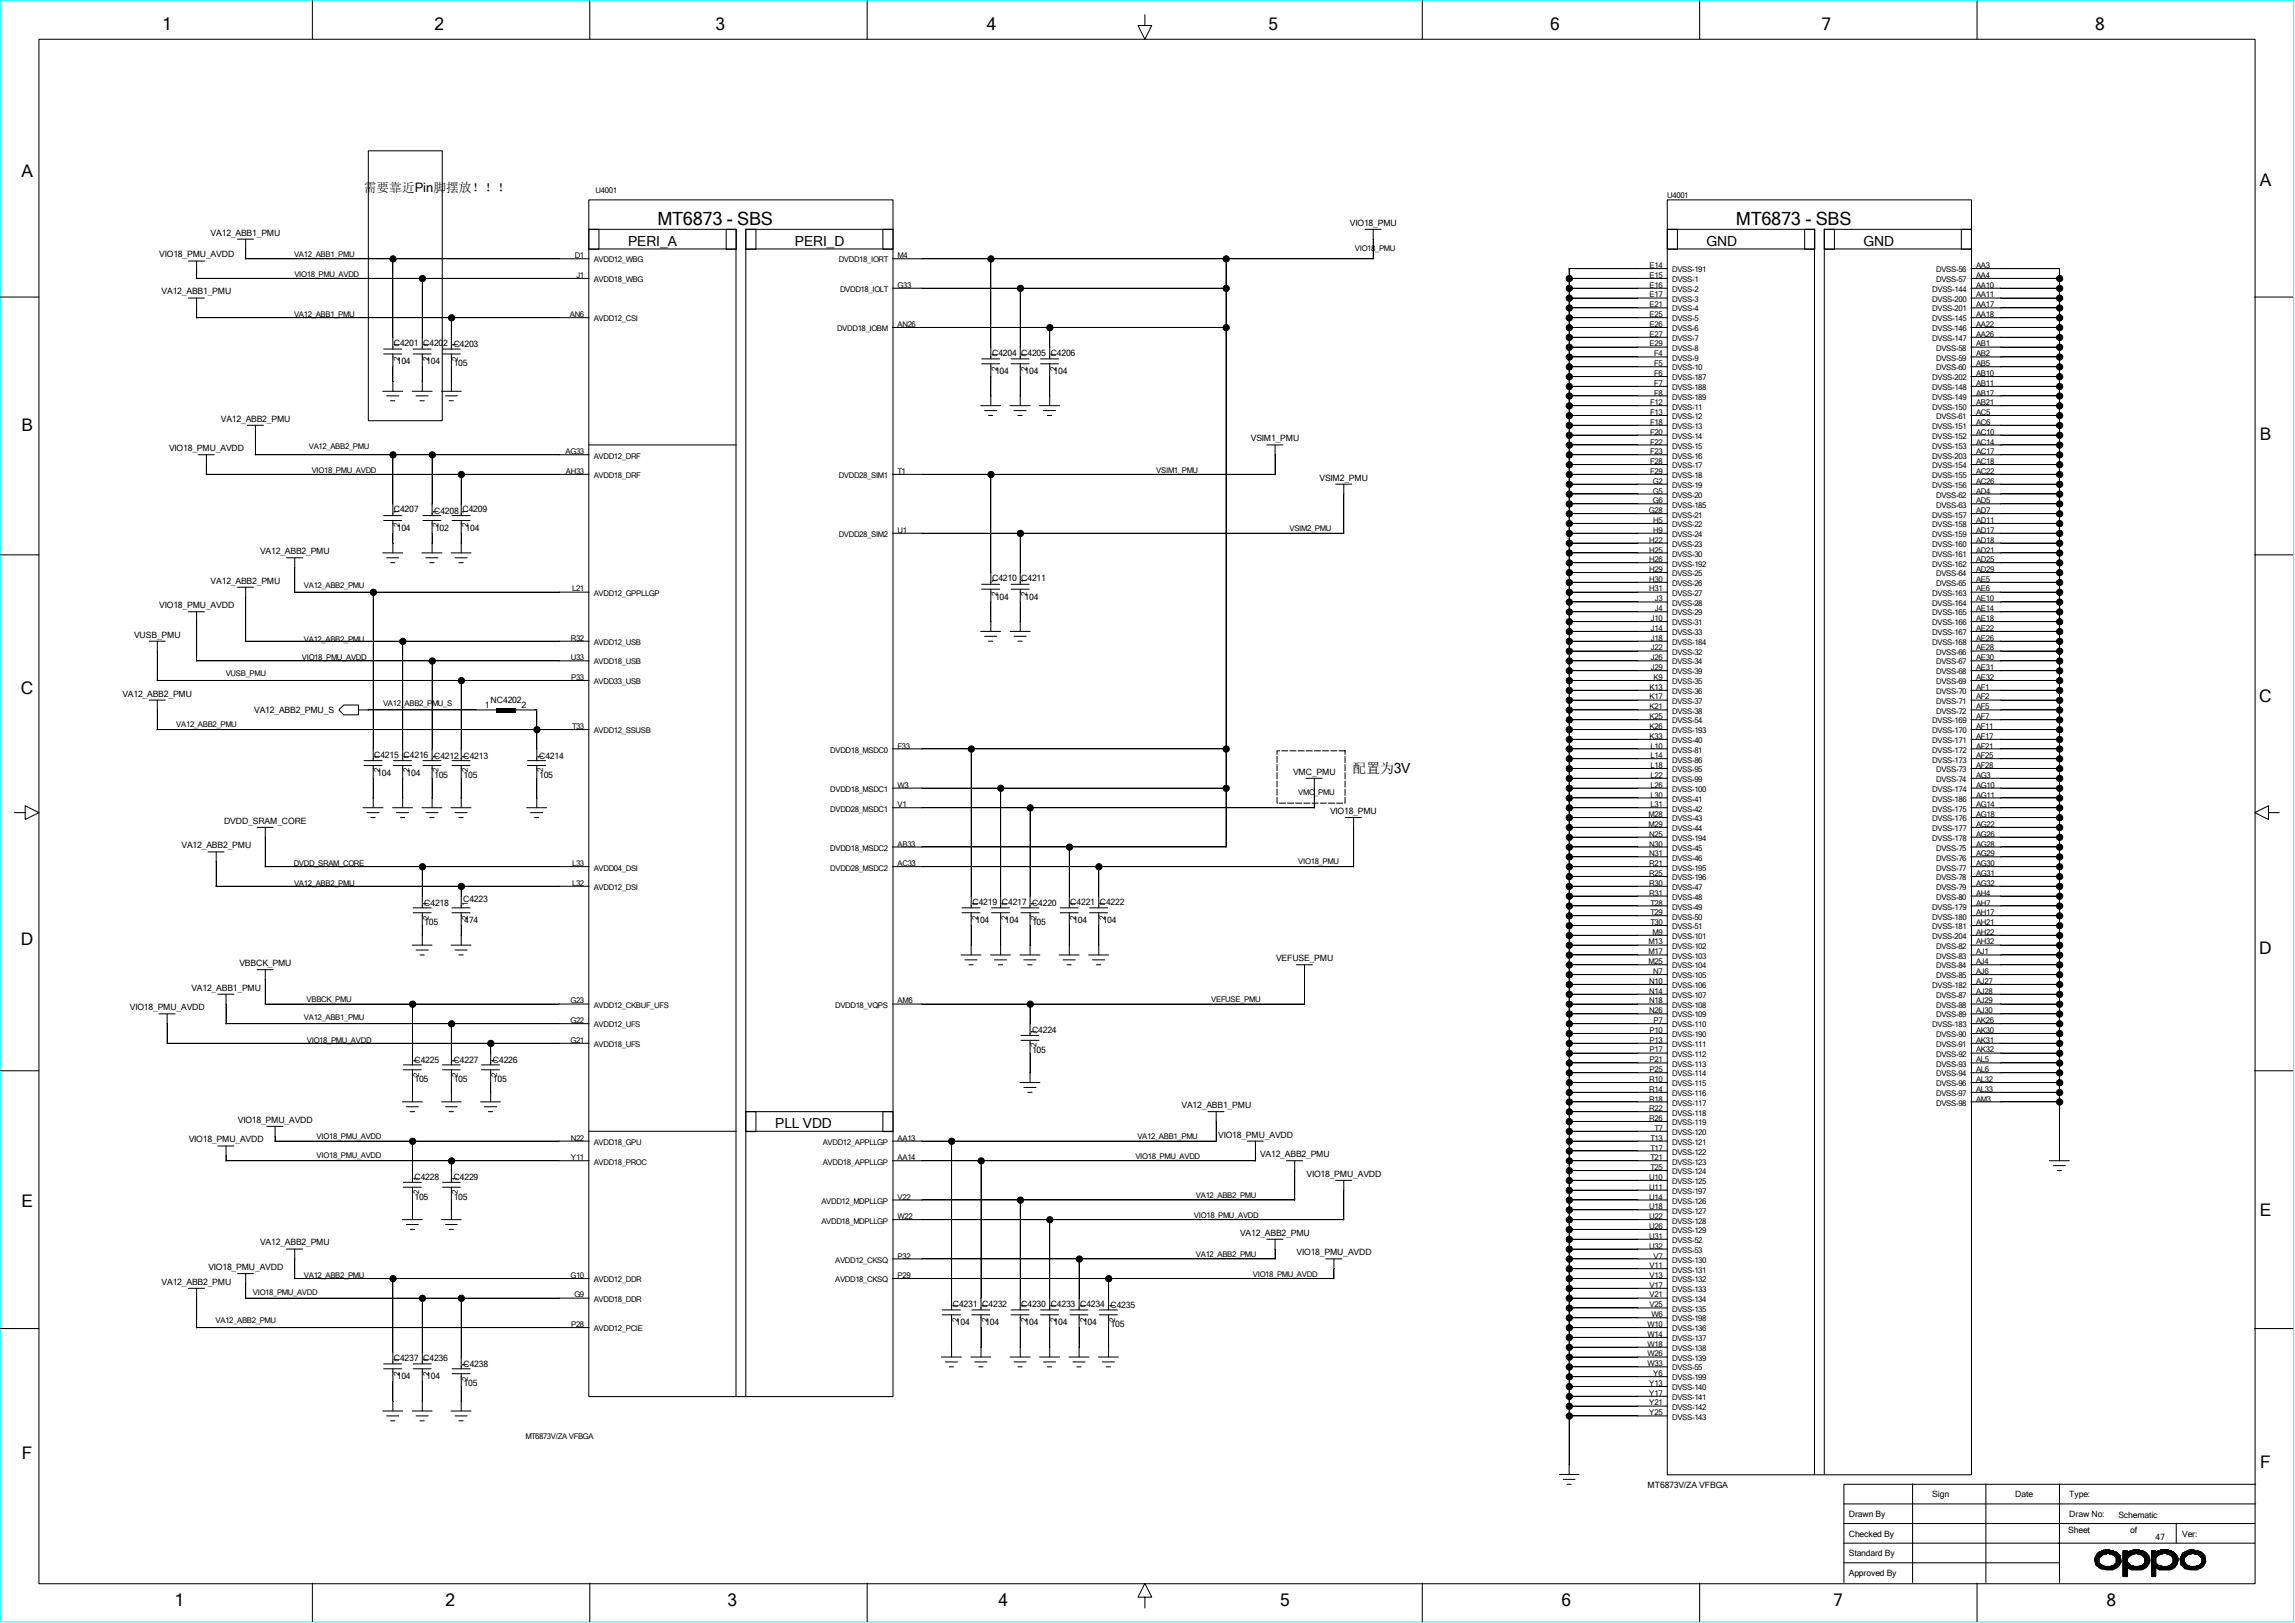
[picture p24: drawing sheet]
<svg xmlns="http://www.w3.org/2000/svg" width="297mm" height="210mm" viewBox="0 0 297 210" stroke-linecap="round" stroke-linejoin="round" font-family="sans-serif">
<defs><g id="words">
<g font-size="2.4">
<text x="85.1" y="29.2">MT6873 - SBS</text>
<text x="224.7" y="29.2">MT6873 - SBS</text>
</g>
<g font-size="2.2">
<text x="21" y="3.9">1</text>
<text x="56.2" y="3.9">2</text>
<text x="92.6" y="3.9">3</text>
<text x="127.7" y="3.9">4</text>
<text x="164.2" y="3.9">5</text>
<text x="200.6" y="3.9">6</text>
<text x="235.8" y="3.9">7</text>
<text x="271.1" y="3.9">8</text>
<text x="2.8" y="22.9">A</text>
<text x="292.5" y="24.1">A</text>
<text x="2.8" y="55.8">B</text>
<text x="292.5" y="57">B</text>
<text x="2.7" y="89.7">C</text>
<text x="292.4" y="90.8">C</text>
<text x="2.7" y="122.3">D</text>
<text x="292.4" y="123.5">D</text>
<text x="2.8" y="156.2">E</text>
<text x="292.5" y="157.4">E</text>
<text x="2.8" y="188.8">F</text>
<text x="292.5" y="189.9">F</text>
<text x="22.6" y="207.9">1</text>
<text x="57.7" y="207.9">2</text>
<text x="94.1" y="207.9">3</text>
<text x="129.2" y="207.9">4</text>
<text x="165.7" y="207.9">5</text>
<text x="202.1" y="207.9">6</text>
<text x="237.2" y="207.9">7</text>
<text x="272.6" y="207.9">8</text>
</g>
<g font-size="1.8">
<text x="81.3" y="31.8">PERI_A</text>
<text x="102.9" y="31.8">PERI_D</text>
<text x="220.9" y="31.8">GND</text>
<text x="241.2" y="31.8">GND</text>
<text x="175.1" y="100.1">配置为3V</text>
<text x="100.3" y="146">PLL VDD</text>
</g>
<text font-size="1.7" x="47.1" y="24.9">需要靠近Pin脚摆放！！！</text>
<g font-size="1.1">
<text x="174.7" y="29.2">VIO18_PMU</text>
<text x="20.6" y="33.3">VIO18_PMU_AVDD</text>
<text x="27.3" y="30.5">VA12_ABB1_PMU</text>
<text x="20.9" y="38.1">VA12_ABB1_PMU</text>
<text x="51" y="44.7">C4201 C4202 C4203</text>
<text x="51.4" y="47.2">104</text>
<text x="55.2" y="47.2">104</text>
<text x="58.7" y="47.4">105</text>
<text x="128.4" y="46">C4204 C4205 C4206</text>
<text x="128.8" y="48.4">104</text>
<text x="132.6" y="48.4">104</text>
<text x="136.4" y="48.4">104</text>
<text x="21.9" y="58.4">VIO18_PMU_AVDD</text>
<text x="28.6" y="54.6">VA12_ABB2_PMU</text>
<text x="161.9" y="57.1">VSIM1_PMU</text>
<text x="170.8" y="62.2">VSIM2_PMU</text>
<text x="33.7" y="71.7">VA12_ABB2_PMU</text>
<text x="51" y="66.3">C4207</text>
<text x="51.4" y="68.7">104</text>
<text x="56.2" y="66.5">C4208 C4209</text>
<text x="56.3" y="68.7">102</text>
<text x="60.2" y="68.7">104</text>
<text x="27.3" y="75.5">VA12_ABB2_PMU</text>
<text x="128.4" y="75.2">C4210 C4211</text>
<text x="128.8" y="77.6">104</text>
<text x="132.6" y="77.6">104</text>
<text x="17.4" y="82.5">VUSB_PMU</text>
<text x="20.6" y="78.7">VIO18_PMU_AVDD</text>
<text x="15.8" y="90.1">VA12_ABB2_PMU</text>
<text x="32.9" y="92.3">VA12_ABB2_PMU_S</text>
<text x="62.7" y="91.7">1</text>
<text x="63.5" y="91">NC4202</text>
<text x="67.5" y="91.7">2</text>
<text x="48.4" y="98">C4215 C4216 C4212 C4213</text>
<text x="48.8" y="100.5">104</text>
<text x="52.6" y="100.5">104</text>
<text x="56.2" y="100.7">105</text>
<text x="60" y="100.7">105</text>
<text x="69.8" y="100.7">105</text>
<text x="69.8" y="98.2">C4214</text>
<text x="167.3" y="100.2">VMC_PMU</text>
<text x="29" y="106.6">DVDD_SRAM_CORE</text>
<text x="172.1" y="105.3">VIO18_PMU</text>
<text x="23.5" y="109.8">VA12_ABB2_PMU</text>
<text x="54.9" y="119.7">105</text>
<text x="54.9" y="117.2">C4218</text>
<text x="59.9" y="116.8">C4223</text>
<text x="60.1" y="119.4">474</text>
<text x="125.9" y="117.1">C4219 C4217 C4220</text>
<text x="126.2" y="119.5">104</text>
<text x="130" y="119.5">104</text>
<text x="133.6" y="119.7">105</text>
<text x="138.5" y="117.1">C4221 C4222</text>
<text x="138.9" y="119.5">104</text>
<text x="142.7" y="119.5">104</text>
<text x="31" y="125">VBBCK_PMU</text>
<text x="165.1" y="124.4">VEFUSE_PMU</text>
<text x="16.8" y="130.7">VIO18_PMU_AVDD</text>
<text x="24.8" y="128.2">VA12_ABB1_PMU</text>
<text x="53.6" y="137.5">C4225</text>
<text x="58.7" y="137.5">C4227</text>
<text x="63.8" y="137.5">C4226</text>
<text x="133.6" y="136.2">105</text>
<text x="133.6" y="133.7">C4224</text>
<text x="53.6" y="140">105</text>
<text x="58.7" y="140">105</text>
<text x="63.8" y="140">105</text>
<text x="152.9" y="143.4">VA12_ABB1_PMU</text>
<text x="24.4" y="147.8">VIO18_PMU_AVDD</text>
<text x="30.8" y="145.3">VIO18_PMU_AVDD</text>
<text x="157.6" y="147.2">VIO18_PMU_AVDD</text>
<text x="163.1" y="149.7">VA12_ABB2_PMU</text>
<text x="53.6" y="155.3">105</text>
<text x="53.6" y="152.7">C4228</text>
<text x="58.7" y="155.3">105</text>
<text x="58.7" y="152.7">C4229</text>
<text x="169.1" y="152.3">VIO18_PMU_AVDD</text>
<text x="33.7" y="161.2">VA12_ABB2_PMU</text>
<text x="160.5" y="159.9">VA12_ABB2_PMU</text>
<text x="20.9" y="166.2">VA12_ABB2_PMU</text>
<text x="27" y="164.3">VIO18_PMU_AVDD</text>
<text x="167.8" y="162.4">VIO18_PMU_AVDD</text>
<text x="123.3" y="169.1">C4231 C4232</text>
<text x="123.7" y="171.5">104</text>
<text x="127.5" y="171.5">104</text>
<text x="132.2" y="169.1">C4230 C4233 C4234 C4235</text>
<text x="132.6" y="171.5">104</text>
<text x="136.4" y="171.5">104</text>
<text x="140.2" y="171.5">104</text>
<text x="143.7" y="171.7">105</text>
<text x="51" y="176.1">C4237 C4236</text>
<text x="51.4" y="178.5">104</text>
<text x="55.2" y="178.5">104</text>
<text x="60" y="179.4">105</text>
<text x="60" y="176.8">C4238</text>
<text x="213.2" y="192.5">MT6873V/ZA VFBGA</text>
<text x="239.3" y="196.3">Drawn By</text>
<text x="250.1" y="193.8">Sign</text>
<text x="260.8" y="193.8">Date</text>
<text x="267.8" y="196.3">Draw No:</text>
<text x="267.8" y="193.8">Type:</text>
<text x="274.2" y="196.4">Schematic</text>
<text x="239.3" y="198.8">Checked By</text>
<text x="239.3" y="201.4">Standard By</text>
<text x="239.3" y="203.9">Approved By</text>
<text x="267.7" y="198.3">Sheet</text>
<text x="275.7" y="198.3">of</text>
<text x="279" y="199.2">47</text>
<text x="282.4" y="198.8">Ver:</text>
</g>
<g font-size="1">
<text x="77.1" y="24.9">U4001</text>
<text x="215.8" y="25.7">U4001</text>
<text x="38.1" y="33.3">VA12_ABB1_PMU</text>
<text x="38.1" y="35.8">VIO18_PMU_AVDD</text>
<text x="74.4" y="33.4">D1</text>
<text x="74.6" y="35.9">J1</text>
<text x="76.8" y="34">AVDD12_WBG</text>
<text x="108.5" y="34">DVDD18_IORT</text>
<text x="116.2" y="33.4">M4</text>
<text x="175.3" y="32.4">VIO18_PMU</text>
<text x="213.5" y="34.7">E14</text>
<text x="213.5" y="35.9">E15</text>
<text x="216.4" y="35.2">DVSS-191</text>
<text x="250.6" y="35.2">DVSS-56</text>
<text x="255.7" y="35.9">AA4</text>
<text x="255.7" y="34.7">AA3</text>
<text x="38.1" y="41">VA12_ABB1_PMU</text>
<text x="73.7" y="41">AN6</text>
<text x="76.8" y="41.6">AVDD12_CSI</text>
<text x="76.8" y="36.5">AVDD18_WBG</text>
<text x="108.7" y="37.8">DVDD18_IOLT</text>
<text x="116.2" y="37.2">G33</text>
<text x="213.5" y="41">E25</text>
<text x="213.5" y="39.8">E21</text>
<text x="213.5" y="38.5">E17</text>
<text x="213.5" y="37.2">E16</text>
<text x="216.4" y="36.5">DVSS-1</text>
<text x="216.4" y="37.8">DVSS-2</text>
<text x="216.4" y="39">DVSS-3</text>
<text x="216.4" y="40.3">DVSS-4</text>
<text x="216.4" y="41.6">DVSS-5</text>
<text x="250.1" y="37.8">DVSS-144</text>
<text x="250.1" y="41.6">DVSS-145</text>
<text x="250.1" y="39">DVSS-200</text>
<text x="250.1" y="40.3">DVSS-201</text>
<text x="250.6" y="36.5">DVSS-57</text>
<text x="255.7" y="39.8">AA17</text>
<text x="255.7" y="38.5">AA11</text>
<text x="255.7" y="41">AA18</text>
<text x="255.7" y="37.2">AA10</text>
<text x="51.7" y="46.7" transform="rotate(-90 51.7 46.7)">2</text>
<text x="51.7" y="45" transform="rotate(-90 51.7 45)">1</text>
<text x="55.5" y="46.7" transform="rotate(-90 55.5 46.7)">2</text>
<text x="55.5" y="45" transform="rotate(-90 55.5 45)">1</text>
<text x="59.3" y="46.7" transform="rotate(-90 59.3 46.7)">2</text>
<text x="59.3" y="45" transform="rotate(-90 59.3 45)">1</text>
<text x="108.3" y="42.8">DVDD18_IOBM</text>
<text x="116.2" y="42.3">AN26</text>
<text x="129.1" y="48" transform="rotate(-90 129.1 48)">2</text>
<text x="129.1" y="46.2" transform="rotate(-90 129.1 46.2)">1</text>
<text x="132.9" y="48" transform="rotate(-90 132.9 48)">2</text>
<text x="132.9" y="46.2" transform="rotate(-90 132.9 46.2)">1</text>
<text x="136.7" y="48" transform="rotate(-90 136.7 48)">2</text>
<text x="136.7" y="46.2" transform="rotate(-90 136.7 46.2)">1</text>
<text x="213.5" y="44.8">E29</text>
<text x="213.5" y="43.6">E27</text>
<text x="213.5" y="42.3">E26</text>
<text x="214.1" y="47.4">F5</text>
<text x="214.1" y="46.1">F4</text>
<text x="216.4" y="42.8">DVSS-6</text>
<text x="216.4" y="44.1">DVSS-7</text>
<text x="216.4" y="45.4">DVSS-8</text>
<text x="216.4" y="46.7">DVSS-9</text>
<text x="216.4" y="47.9">DVSS-10</text>
<text x="250.1" y="42.8">DVSS-146</text>
<text x="250.1" y="44.1">DVSS-147</text>
<text x="250.6" y="45.4">DVSS-58</text>
<text x="250.6" y="46.7">DVSS-59</text>
<text x="250.6" y="47.9">DVSS-60</text>
<text x="255.7" y="43.6">AA26</text>
<text x="255.7" y="42.3">AA22</text>
<text x="255.7" y="47.4">AB5</text>
<text x="255.7" y="46.1">AB2</text>
<text x="255.7" y="44.8">AB1</text>
<text x="213.6" y="53.7">F13</text>
<text x="213.6" y="52.5">F12</text>
<text x="214.1" y="51.2">F8</text>
<text x="214.1" y="49.9">F7</text>
<text x="214.1" y="48.6">F6</text>
<text x="216.4" y="53">DVSS-11</text>
<text x="216.4" y="49.2">DVSS-187</text>
<text x="216.4" y="50.5">DVSS-188</text>
<text x="216.4" y="51.7">DVSS-189</text>
<text x="250.1" y="50.5">DVSS-148</text>
<text x="250.1" y="51.7">DVSS-149</text>
<text x="250.1" y="53">DVSS-150</text>
<text x="250.1" y="49.2">DVSS-202</text>
<text x="255.7" y="48.6">AB10</text>
<text x="255.7" y="52.5">AB21</text>
<text x="255.7" y="51.2">AB17</text>
<text x="255.7" y="49.9">AB11</text>
<text x="255.7" y="53.7">AC5</text>
<text x="40" y="58.1">VA12_ABB2_PMU</text>
<text x="73.2" y="58.8">AG33</text>
<text x="76.8" y="59.4">AVDD12_DRF</text>
<text x="213.6" y="58.8">F23</text>
<text x="213.6" y="57.5">F22</text>
<text x="213.6" y="56.3">F20</text>
<text x="213.6" y="55">F18</text>
<text x="216.4" y="54.3">DVSS-12</text>
<text x="216.4" y="55.5">DVSS-13</text>
<text x="216.4" y="56.8">DVSS-14</text>
<text x="216.4" y="58.1">DVSS-15</text>
<text x="216.4" y="59.4">DVSS-16</text>
<text x="250.1" y="55.5">DVSS-151</text>
<text x="250.1" y="56.8">DVSS-152</text>
<text x="250.1" y="58.1">DVSS-153</text>
<text x="250.1" y="59.4">DVSS-203</text>
<text x="250.6" y="54.3">DVSS-61</text>
<text x="255.7" y="58.8">AC17</text>
<text x="255.7" y="57.5">AC14</text>
<text x="255.7" y="56.3">AC10</text>
<text x="255.7" y="55">AC6</text>
<text x="40.3" y="61.2">VIO18_PMU_AVDD</text>
<text x="73.2" y="61.3">AH33</text>
<text x="76.8" y="61.9">AVDD18_DRF</text>
<text x="108.5" y="61.9">DVDD28_SIM1</text>
<text x="116.2" y="61.3">T1</text>
<text x="149.6" y="61.2">VSIM1_PMU</text>
<text x="213.6" y="61.3">F29</text>
<text x="213.6" y="60.1">F28</text>
<text x="213.9" y="65.2">G6</text>
<text x="213.9" y="63.9">G5</text>
<text x="213.9" y="62.6">G2</text>
<text x="216.4" y="60.6">DVSS-17</text>
<text x="216.4" y="61.9">DVSS-18</text>
<text x="216.4" y="63.2">DVSS-19</text>
<text x="216.4" y="64.4">DVSS-20</text>
<text x="216.4" y="65.7">DVSS-185</text>
<text x="250.1" y="60.6">DVSS-154</text>
<text x="250.1" y="61.9">DVSS-155</text>
<text x="250.1" y="63.2">DVSS-156</text>
<text x="250.6" y="64.4">DVSS-62</text>
<text x="250.6" y="65.7">DVSS-63</text>
<text x="255.7" y="62.6">AC26</text>
<text x="255.7" y="61.3">AC22</text>
<text x="255.7" y="60.1">AC18</text>
<text x="255.7" y="65.2">AD5</text>
<text x="255.7" y="63.9">AD4</text>
<text x="51.7" y="68.2" transform="rotate(-90 51.7 68.2)">2</text>
<text x="51.7" y="66.5" transform="rotate(-90 51.7 66.5)">1</text>
<text x="56.8" y="68.2" transform="rotate(-90 56.8 68.2)">2</text>
<text x="56.8" y="66.5" transform="rotate(-90 56.8 66.5)">1</text>
<text x="60.5" y="68.2" transform="rotate(-90 60.5 68.2)">2</text>
<text x="60.5" y="66.5" transform="rotate(-90 60.5 66.5)">1</text>
<text x="108.5" y="69.5">DVDD28_SIM2</text>
<text x="116.2" y="69">U1</text>
<text x="166.9" y="68.7">VSIM2_PMU</text>
<text x="213.4" y="66.4">G28</text>
<text x="213.4" y="71.5">H25</text>
<text x="213.4" y="70.2">H22</text>
<text x="214" y="69">H9</text>
<text x="214" y="67.7">H5</text>
<text x="216.4" y="67">DVSS-21</text>
<text x="216.4" y="68.2">DVSS-22</text>
<text x="216.4" y="70.8">DVSS-23</text>
<text x="216.4" y="69.5">DVSS-24</text>
<text x="250.1" y="67">DVSS-157</text>
<text x="250.1" y="68.2">DVSS-158</text>
<text x="250.1" y="69.5">DVSS-159</text>
<text x="250.1" y="70.8">DVSS-160</text>
<text x="255.7" y="71.5">AD21</text>
<text x="255.7" y="70.2">AD18</text>
<text x="255.7" y="69">AD17</text>
<text x="255.7" y="67.7">AD11</text>
<text x="255.7" y="66.4">AD7</text>
<text x="39.3" y="76">VA12_ABB2_PMU</text>
<text x="74" y="76.5">L21</text>
<text x="76.8" y="77.1">AVDD12_GPPLLGP</text>
<text x="129.1" y="77.1" transform="rotate(-90 129.1 77.1)">2</text>
<text x="129.1" y="75.4" transform="rotate(-90 129.1 75.4)">1</text>
<text x="132.9" y="77.1" transform="rotate(-90 132.9 77.1)">2</text>
<text x="132.9" y="75.4" transform="rotate(-90 132.9 75.4)">1</text>
<text x="213.4" y="72.8">H26</text>
<text x="213.4" y="76.5">H31</text>
<text x="213.4" y="75.3">H30</text>
<text x="213.4" y="74">H29</text>
<text x="214.2" y="77.8">J3</text>
<text x="216.4" y="74.5">DVSS-25</text>
<text x="216.4" y="75.8">DVSS-26</text>
<text x="216.4" y="77.1">DVSS-27</text>
<text x="216.4" y="72.1">DVSS-30</text>
<text x="216.4" y="73.3">DVSS-192</text>
<text x="250.1" y="72.1">DVSS-161</text>
<text x="250.1" y="73.3">DVSS-162</text>
<text x="250.1" y="77.1">DVSS-163</text>
<text x="250.6" y="74.5">DVSS-64</text>
<text x="250.6" y="75.8">DVSS-65</text>
<text x="255.7" y="77.8">AE10</text>
<text x="255.7" y="76.5">AE6</text>
<text x="255.7" y="72.8">AD25</text>
<text x="255.7" y="75.3">AE5</text>
<text x="255.7" y="74">AD29</text>
<text x="39.3" y="83">VA12_ABB2_PMU</text>
<text x="73.9" y="82.9">R32</text>
<text x="76.8" y="83.4">AVDD12_USB</text>
<text x="213.7" y="82.9">J18</text>
<text x="213.7" y="81.6">J14</text>
<text x="213.7" y="80.3">J10</text>
<text x="214.2" y="79.1">J4</text>
<text x="216.4" y="78.4">DVSS-28</text>
<text x="216.4" y="79.6">DVSS-29</text>
<text x="216.4" y="80.9">DVSS-31</text>
<text x="216.4" y="82.2">DVSS-33</text>
<text x="216.4" y="83.4">DVSS-184</text>
<text x="250.1" y="78.4">DVSS-164</text>
<text x="250.1" y="79.6">DVSS-165</text>
<text x="250.1" y="80.9">DVSS-166</text>
<text x="250.1" y="82.2">DVSS-167</text>
<text x="250.1" y="83.4">DVSS-168</text>
<text x="255.7" y="82.9">AE26</text>
<text x="255.7" y="81.6">AE22</text>
<text x="255.7" y="80.3">AE18</text>
<text x="255.7" y="79.1">AE14</text>
<text x="29.2" y="87.5">VUSB_PMU</text>
<text x="39.1" y="85.4">VIO18_PMU_AVDD</text>
<text x="73.9" y="85.4">U33</text>
<text x="73.9" y="88">P33</text>
<text x="76.8" y="86">AVDD18_USB</text>
<text x="76.8" y="88.5">AVDD33_USB</text>
<text x="213.5" y="89.2">K13</text>
<text x="213.7" y="86.7">J29</text>
<text x="213.7" y="85.4">J26</text>
<text x="213.7" y="84.2">J22</text>
<text x="214" y="88">K9</text>
<text x="216.4" y="84.7">DVSS-32</text>
<text x="216.4" y="86">DVSS-34</text>
<text x="216.4" y="88.5">DVSS-35</text>
<text x="216.4" y="89.8">DVSS-36</text>
<text x="216.4" y="87.2">DVSS-39</text>
<text x="250.6" y="84.7">DVSS-66</text>
<text x="250.6" y="86">DVSS-67</text>
<text x="250.6" y="87.2">DVSS-68</text>
<text x="250.6" y="88.5">DVSS-69</text>
<text x="250.6" y="89.8">DVSS-70</text>
<text x="255.7" y="89.2">AF1</text>
<text x="255.7" y="88">AE32</text>
<text x="255.7" y="86.7">AE31</text>
<text x="255.7" y="85.4">AE30</text>
<text x="255.7" y="84.2">AE28</text>
<text x="22.8" y="94.1">VA12_ABB2_PMU</text>
<text x="49.6" y="91.4">VA12_ABB2_PMU_S</text>
<text x="74" y="94.3">T33</text>
<text x="76.8" y="94.9">AVDD12_SSUSB</text>
<text x="213.5" y="94.3">K26</text>
<text x="213.5" y="93">K25</text>
<text x="213.5" y="95.6">K33</text>
<text x="213.5" y="91.8">K21</text>
<text x="213.5" y="90.5">K17</text>
<text x="216.4" y="91.1">DVSS-37</text>
<text x="216.4" y="92.3">DVSS-38</text>
<text x="216.4" y="93.6">DVSS-54</text>
<text x="216.4" y="94.9">DVSS-193</text>
<text x="250.1" y="93.6">DVSS-169</text>
<text x="250.1" y="94.9">DVSS-170</text>
<text x="250.6" y="91.1">DVSS-71</text>
<text x="250.6" y="92.3">DVSS-72</text>
<text x="255.7" y="95.6">AF17</text>
<text x="255.7" y="94.3">AF11</text>
<text x="255.7" y="93">AF7</text>
<text x="255.7" y="91.8">AF5</text>
<text x="255.7" y="90.5">AF2</text>
<text x="49.1" y="99.9" transform="rotate(-90 49.1 99.9)">2</text>
<text x="49.1" y="98.2" transform="rotate(-90 49.1 98.2)">1</text>
<text x="53" y="99.9" transform="rotate(-90 53 99.9)">2</text>
<text x="53" y="98.2" transform="rotate(-90 53 98.2)">1</text>
<text x="56.8" y="99.9" transform="rotate(-90 56.8 99.9)">2</text>
<text x="56.8" y="98.2" transform="rotate(-90 56.8 98.2)">1</text>
<text x="60.5" y="99.9" transform="rotate(-90 60.5 99.9)">2</text>
<text x="60.5" y="98.2" transform="rotate(-90 60.5 98.2)">1</text>
<text x="70.3" y="99.9" transform="rotate(-90 70.3 99.9)">2</text>
<text x="70.3" y="98.2" transform="rotate(-90 70.3 98.2)">1</text>
<text x="107.4" y="97.4">DVDD18_MSDC0</text>
<text x="116.2" y="101.9">W3</text>
<text x="116.2" y="96.9">F33</text>
<text x="213.6" y="101.9">L26</text>
<text x="213.6" y="100.7">L22</text>
<text x="213.6" y="99.4">L18</text>
<text x="213.6" y="98.1">L14</text>
<text x="213.6" y="96.9">L10</text>
<text x="216.4" y="96.1">DVSS-40</text>
<text x="216.4" y="97.4">DVSS-81</text>
<text x="216.4" y="98.7">DVSS-86</text>
<text x="216.4" y="99.9">DVSS-95</text>
<text x="216.4" y="101.2">DVSS-99</text>
<text x="250.1" y="96.1">DVSS-171</text>
<text x="250.1" y="97.4">DVSS-172</text>
<text x="250.1" y="98.7">DVSS-173</text>
<text x="250.6" y="99.9">DVSS-73</text>
<text x="250.6" y="101.2">DVSS-74</text>
<text x="255.7" y="101.9">AG10</text>
<text x="255.7" y="98.1">AF25</text>
<text x="255.7" y="96.9">AF21</text>
<text x="255.7" y="100.7">AG3</text>
<text x="255.7" y="99.4">AF28</text>
<text x="107.4" y="102.5">DVDD18_MSDC1</text>
<text x="107.4" y="105">DVDD28_MSDC1</text>
<text x="116.2" y="104.5">V1</text>
<text x="168" y="102.9">VMC_PMU</text>
<text x="213.4" y="107">M29</text>
<text x="213.4" y="105.7">M28</text>
<text x="213.6" y="104.5">L31</text>
<text x="213.6" y="103.2">L30</text>
<text x="216.4" y="103.8">DVSS-41</text>
<text x="216.4" y="105">DVSS-42</text>
<text x="216.4" y="106.3">DVSS-43</text>
<text x="216.4" y="107.6">DVSS-44</text>
<text x="216.4" y="102.5">DVSS-100</text>
<text x="250.1" y="102.5">DVSS-174</text>
<text x="250.1" y="105">DVSS-175</text>
<text x="250.1" y="106.3">DVSS-176</text>
<text x="250.1" y="107.6">DVSS-177</text>
<text x="250.1" y="103.8">DVSS-186</text>
<text x="255.7" y="103.2">AG11</text>
<text x="255.7" y="107">AG22</text>
<text x="255.7" y="105.7">AG18</text>
<text x="255.7" y="104.5">AG14</text>
<text x="38" y="112.1">DVDD_SRAM_CORE</text>
<text x="74" y="112.1">L33</text>
<text x="76.8" y="112.6">AVDD04_DSI</text>
<text x="107.4" y="110.1">DVDD18_MSDC2</text>
<text x="107.4" y="112.6">DVDD28_MSDC2</text>
<text x="116.2" y="112.1">AC33</text>
<text x="116.2" y="109.6">AB33</text>
<text x="168" y="111.8">VIO18_PMU</text>
<text x="213.4" y="113.4">R25</text>
<text x="213.4" y="112.1">R21</text>
<text x="213.4" y="108.3">N25</text>
<text x="213.4" y="110.8">N31</text>
<text x="213.4" y="109.6">N30</text>
<text x="216.4" y="110.1">DVSS-45</text>
<text x="216.4" y="111.4">DVSS-46</text>
<text x="216.4" y="108.8">DVSS-194</text>
<text x="216.4" y="112.6">DVSS-195</text>
<text x="216.4" y="113.9">DVSS-196</text>
<text x="250.1" y="108.8">DVSS-178</text>
<text x="250.6" y="110.1">DVSS-75</text>
<text x="250.6" y="111.4">DVSS-76</text>
<text x="250.6" y="112.6">DVSS-77</text>
<text x="250.6" y="113.9">DVSS-78</text>
<text x="255.7" y="108.3">AG26</text>
<text x="255.7" y="113.4">AG31</text>
<text x="255.7" y="112.1">AG30</text>
<text x="255.7" y="110.8">AG29</text>
<text x="255.7" y="109.6">AG28</text>
<text x="38.1" y="114.6">VA12_ABB2_PMU</text>
<text x="55.5" y="119" transform="rotate(-90 55.5 119)">2</text>
<text x="55.5" y="117.3" transform="rotate(-90 55.5 117.3)">1</text>
<text x="60.5" y="119" transform="rotate(-90 60.5 119)">2</text>
<text x="60.5" y="117.3" transform="rotate(-90 60.5 117.3)">1</text>
<text x="74" y="114.6">L32</text>
<text x="76.8" y="115.2">AVDD12_DSI</text>
<text x="126.5" y="119" transform="rotate(-90 126.5 119)">2</text>
<text x="126.5" y="117.3" transform="rotate(-90 126.5 117.3)">1</text>
<text x="130.3" y="119" transform="rotate(-90 130.3 119)">2</text>
<text x="130.3" y="117.3" transform="rotate(-90 130.3 117.3)">1</text>
<text x="134.2" y="119" transform="rotate(-90 134.2 119)">2</text>
<text x="134.2" y="117.3" transform="rotate(-90 134.2 117.3)">1</text>
<text x="139.2" y="119" transform="rotate(-90 139.2 119)">2</text>
<text x="139.2" y="117.3" transform="rotate(-90 139.2 117.3)">1</text>
<text x="143" y="119" transform="rotate(-90 143 119)">2</text>
<text x="143" y="117.3" transform="rotate(-90 143 117.3)">1</text>
<text x="213.4" y="115.9">R31</text>
<text x="213.4" y="114.6">R30</text>
<text x="213.6" y="119.7">T30</text>
<text x="213.6" y="118.4">T29</text>
<text x="213.6" y="117.2">T28</text>
<text x="216.4" y="115.2">DVSS-47</text>
<text x="216.4" y="116.5">DVSS-48</text>
<text x="216.4" y="117.7">DVSS-49</text>
<text x="216.4" y="119">DVSS-50</text>
<text x="250.1" y="117.7">DVSS-179</text>
<text x="250.1" y="119">DVSS-180</text>
<text x="250.6" y="115.2">DVSS-79</text>
<text x="250.6" y="116.5">DVSS-80</text>
<text x="255.7" y="119.7">AH21</text>
<text x="255.7" y="118.4">AH17</text>
<text x="255.7" y="117.2">AH7</text>
<text x="255.7" y="115.9">AH4</text>
<text x="255.7" y="114.6">AG32</text>
<text x="213.4" y="124.8">M25</text>
<text x="213.4" y="123.5">M17</text>
<text x="213.4" y="122.2">M13</text>
<text x="213.9" y="120.9">M9</text>
<text x="216.4" y="120.2">DVSS-51</text>
<text x="216.4" y="121.5">DVSS-101</text>
<text x="216.4" y="122.8">DVSS-102</text>
<text x="216.4" y="124">DVSS-103</text>
<text x="216.4" y="125.3">DVSS-104</text>
<text x="250.1" y="120.2">DVSS-181</text>
<text x="250.1" y="121.5">DVSS-204</text>
<text x="250.6" y="122.8">DVSS-82</text>
<text x="250.6" y="124">DVSS-83</text>
<text x="250.6" y="125.3">DVSS-84</text>
<text x="255.7" y="120.9">AH22</text>
<text x="255.7" y="124.8">AJ4</text>
<text x="255.7" y="123.5">AJ1</text>
<text x="255.7" y="122.2">AH32</text>
<text x="39.3" y="132">VA12_ABB1_PMU</text>
<text x="39.7" y="129.7">VBBCK_PMU</text>
<text x="73.8" y="129.8">G23</text>
<text x="76.8" y="130.4">AVDD12_CKBUF_UFS</text>
<text x="108.1" y="130.4">DVDD18_VQPS</text>
<text x="116.2" y="129.8">AM6</text>
<text x="156.8" y="129.7">VEFUSE_PMU</text>
<text x="213.4" y="131.1">N26</text>
<text x="213.4" y="129.8">N18</text>
<text x="213.4" y="128.6">N14</text>
<text x="213.4" y="127.3">N10</text>
<text x="214" y="126">N7</text>
<text x="216.4" y="126.6">DVSS-105</text>
<text x="216.4" y="127.8">DVSS-106</text>
<text x="216.4" y="129.1">DVSS-107</text>
<text x="216.4" y="130.4">DVSS-108</text>
<text x="216.4" y="131.7">DVSS-109</text>
<text x="250.1" y="127.8">DVSS-182</text>
<text x="250.6" y="126.6">DVSS-85</text>
<text x="250.6" y="129.1">DVSS-87</text>
<text x="250.6" y="130.4">DVSS-88</text>
<text x="250.6" y="131.7">DVSS-89</text>
<text x="255.7" y="127.3">AJ27</text>
<text x="255.7" y="131.1">AJ30</text>
<text x="255.7" y="129.8">AJ29</text>
<text x="255.7" y="128.6">AJ28</text>
<text x="255.7" y="126">AJ6</text>
<text x="39.7" y="134.9">VIO18_PMU_AVDD</text>
<text x="54.2" y="137.6" transform="rotate(-90 54.2 137.6)">1</text>
<text x="59.3" y="137.6" transform="rotate(-90 59.3 137.6)">1</text>
<text x="64.3" y="137.6" transform="rotate(-90 64.3 137.6)">1</text>
<text x="73.8" y="134.9">G21</text>
<text x="73.8" y="132.4">G22</text>
<text x="76.8" y="132.9">AVDD12_UFS</text>
<text x="76.8" y="135.5">AVDD18_UFS</text>
<text x="134.2" y="135.5" transform="rotate(-90 134.2 135.5)">2</text>
<text x="134.2" y="133.8" transform="rotate(-90 134.2 133.8)">1</text>
<text x="213.5" y="133.6">P10</text>
<text x="213.5" y="137.5">P21</text>
<text x="213.5" y="136.2">P17</text>
<text x="213.5" y="134.9">P13</text>
<text x="214" y="132.4">P7</text>
<text x="216.4" y="132.9">DVSS-110</text>
<text x="216.4" y="135.5">DVSS-111</text>
<text x="216.4" y="136.7">DVSS-112</text>
<text x="216.4" y="134.2">DVSS-190</text>
<text x="250.1" y="132.9">DVSS-183</text>
<text x="250.6" y="134.2">DVSS-90</text>
<text x="250.6" y="135.5">DVSS-91</text>
<text x="250.6" y="136.7">DVSS-92</text>
<text x="255.7" y="132.4">AK26</text>
<text x="255.7" y="137.5">AL5</text>
<text x="255.7" y="136.2">AK32</text>
<text x="255.7" y="134.9">AK31</text>
<text x="255.7" y="133.6">AK30</text>
<text x="54.2" y="139.3" transform="rotate(-90 54.2 139.3)">2</text>
<text x="59.3" y="139.3" transform="rotate(-90 59.3 139.3)">2</text>
<text x="64.3" y="139.3" transform="rotate(-90 64.3 139.3)">2</text>
<text x="213.4" y="143.8">R22</text>
<text x="213.4" y="142.5">R18</text>
<text x="213.4" y="141.3">R14</text>
<text x="213.4" y="140">R10</text>
<text x="213.5" y="138.7">P25</text>
<text x="216.4" y="138">DVSS-113</text>
<text x="216.4" y="139.3">DVSS-114</text>
<text x="216.4" y="140.5">DVSS-115</text>
<text x="216.4" y="141.8">DVSS-116</text>
<text x="216.4" y="143.1">DVSS-117</text>
<text x="250.6" y="138">DVSS-93</text>
<text x="250.6" y="139.3">DVSS-94</text>
<text x="250.6" y="140.5">DVSS-96</text>
<text x="250.6" y="141.8">DVSS-97</text>
<text x="250.6" y="143.1">DVSS-98</text>
<text x="255.7" y="142.5">AM3</text>
<text x="255.7" y="141.3">AL33</text>
<text x="255.7" y="140">AL32</text>
<text x="255.7" y="138.7">AL6</text>
<text x="41" y="147.4">VIO18_PMU_AVDD</text>
<text x="41" y="149.9">VIO18_PMU_AVDD</text>
<text x="73.9" y="147.6">N22</text>
<text x="76.8" y="148.2">AVDD18_GPU</text>
<text x="106.5" y="148.2">AVDD12_APPLLGP</text>
<text x="116.2" y="147.6">AA13</text>
<text x="146.9" y="150">VIO18_PMU_AVDD</text>
<text x="147.2" y="147.4">VA12_ABB1_PMU</text>
<text x="213.4" y="145.1">R26</text>
<text x="213.6" y="148.9">T17</text>
<text x="213.6" y="147.6">T13</text>
<text x="214.1" y="146.3">T7</text>
<text x="216.4" y="144.4">DVSS-118</text>
<text x="216.4" y="145.6">DVSS-119</text>
<text x="216.4" y="146.9">DVSS-120</text>
<text x="216.4" y="148.2">DVSS-121</text>
<text x="216.4" y="149.4">DVSS-122</text>
<text x="54.2" y="154.5" transform="rotate(-90 54.2 154.5)">2</text>
<text x="54.2" y="152.8" transform="rotate(-90 54.2 152.8)">1</text>
<text x="59.3" y="154.5" transform="rotate(-90 59.3 154.5)">2</text>
<text x="59.3" y="152.8" transform="rotate(-90 59.3 152.8)">1</text>
<text x="73.9" y="150.2">Y11</text>
<text x="76.8" y="150.7">AVDD18_PROC</text>
<text x="106.3" y="155.8">AVDD12_MDPLLGP</text>
<text x="106.5" y="150.7">AVDD18_APPLLGP</text>
<text x="116.2" y="155.2">V22</text>
<text x="116.2" y="150.2">AA14</text>
<text x="154.8" y="155.1">VA12_ABB2_PMU</text>
<text x="213.4" y="154">U11</text>
<text x="213.4" y="155.2">U14</text>
<text x="213.4" y="152.7">U10</text>
<text x="213.6" y="151.4">T25</text>
<text x="213.6" y="150.2">T21</text>
<text x="216.4" y="150.7">DVSS-123</text>
<text x="216.4" y="152">DVSS-124</text>
<text x="216.4" y="153.2">DVSS-125</text>
<text x="216.4" y="155.8">DVSS-126</text>
<text x="216.4" y="154.5">DVSS-197</text>
<text x="106.3" y="158.3">AVDD18_MDPLLGP</text>
<text x="116.2" y="157.8">W22</text>
<text x="154.5" y="157.6">VIO18_PMU_AVDD</text>
<text x="213.4" y="159">U26</text>
<text x="213.4" y="157.8">U22</text>
<text x="213.4" y="156.5">U18</text>
<text x="213.4" y="161.6">U32</text>
<text x="213.4" y="160.3">U31</text>
<text x="216.4" y="160.9">DVSS-52</text>
<text x="216.4" y="157.1">DVSS-127</text>
<text x="216.4" y="158.3">DVSS-128</text>
<text x="216.4" y="159.6">DVSS-129</text>
<text x="32.7" y="167.5">VIO18_PMU_AVDD</text>
<text x="39.3" y="165.4">VA12_ABB2_PMU</text>
<text x="73.8" y="165.4">G10</text>
<text x="74.3" y="167.9">G9</text>
<text x="76.8" y="165.9">AVDD12_DDR</text>
<text x="108.1" y="163.4">AVDD12_CKSQ</text>
<text x="108.1" y="165.9">AVDD18_CKSQ</text>
<text x="116.2" y="165.4">P29</text>
<text x="116.2" y="162.9">P32</text>
<text x="154.8" y="162.7">VA12_ABB2_PMU</text>
<text x="162.1" y="165.2">VIO18_PMU_AVDD</text>
<text x="213.5" y="167.9">V21</text>
<text x="213.5" y="166.6">V17</text>
<text x="213.5" y="165.4">V13</text>
<text x="213.5" y="164.1">V11</text>
<text x="214" y="162.9">V7</text>
<text x="216.4" y="162.1">DVSS-53</text>
<text x="216.4" y="163.4">DVSS-130</text>
<text x="216.4" y="164.7">DVSS-131</text>
<text x="216.4" y="165.9">DVSS-132</text>
<text x="216.4" y="167.2">DVSS-133</text>
<text x="27.9" y="171.2">VA12_ABB2_PMU</text>
<text x="73.9" y="171.7">P28</text>
<text x="76.8" y="168.4">AVDD18_DDR</text>
<text x="76.8" y="172.3">AVDD12_PCIE</text>
<text x="124" y="171" transform="rotate(-90 124 171)">2</text>
<text x="124" y="169.3" transform="rotate(-90 124 169.3)">1</text>
<text x="127.8" y="171" transform="rotate(-90 127.8 171)">2</text>
<text x="127.8" y="169.3" transform="rotate(-90 127.8 169.3)">1</text>
<text x="132.9" y="171" transform="rotate(-90 132.9 171)">2</text>
<text x="132.9" y="169.3" transform="rotate(-90 132.9 169.3)">1</text>
<text x="136.7" y="171" transform="rotate(-90 136.7 171)">2</text>
<text x="136.7" y="169.3" transform="rotate(-90 136.7 169.3)">1</text>
<text x="140.5" y="171" transform="rotate(-90 140.5 171)">2</text>
<text x="140.5" y="169.3" transform="rotate(-90 140.5 169.3)">1</text>
<text x="144.3" y="171" transform="rotate(-90 144.3 171)">2</text>
<text x="144.3" y="169.3" transform="rotate(-90 144.3 169.3)">1</text>
<text x="213.2" y="173">W14</text>
<text x="213.2" y="171.7">W10</text>
<text x="213.5" y="169.2">V25</text>
<text x="213.7" y="170.4">W6</text>
<text x="216.4" y="168.4">DVSS-134</text>
<text x="216.4" y="169.7">DVSS-135</text>
<text x="216.4" y="172.3">DVSS-136</text>
<text x="216.4" y="173.5">DVSS-137</text>
<text x="216.4" y="171">DVSS-198</text>
<text x="51.7" y="178" transform="rotate(-90 51.7 178)">2</text>
<text x="51.7" y="176.3" transform="rotate(-90 51.7 176.3)">1</text>
<text x="55.5" y="178" transform="rotate(-90 55.5 178)">2</text>
<text x="55.5" y="176.3" transform="rotate(-90 55.5 176.3)">1</text>
<text x="60.5" y="178.6" transform="rotate(-90 60.5 178.6)">2</text>
<text x="60.5" y="176.9" transform="rotate(-90 60.5 176.9)">1</text>
<text x="213.2" y="175.5">W26</text>
<text x="213.2" y="174.2">W18</text>
<text x="213.2" y="176.8">W33</text>
<text x="213.4" y="179.3">Y13</text>
<text x="214" y="178.1">Y6</text>
<text x="216.4" y="177.3">DVSS-55</text>
<text x="216.4" y="174.8">DVSS-138</text>
<text x="216.4" y="176.1">DVSS-139</text>
<text x="216.4" y="179.9">DVSS-140</text>
<text x="216.4" y="178.6">DVSS-199</text>
<text x="213.4" y="183.1">Y25</text>
<text x="213.4" y="181.9">Y21</text>
<text x="213.4" y="180.6">Y17</text>
<text x="216.4" y="181.1">DVSS-141</text>
<text x="216.4" y="182.4">DVSS-142</text>
<text x="216.4" y="183.7">DVSS-143</text>
<text x="68" y="186.2">MT6873V/ZA VFBGA</text>
</g>
</g></defs>
<path d="M.1 0h296.7v209.9h-296.7z" fill="none" stroke="#0ff" stroke-width=".13"/>
<g fill="none" stroke="#000" stroke-width=".13">
<path d="M5 5.1h286.8v199.8h-286.8zM40.4 .1v5M47.7 19.5h9.5v34.9h-9.5zM76.3 .1v5M112.2 .1v5M148.2 1.9v1.4h.9l-.9 1.8-.9-1.8h.9M184.1 .1v5M220 .1v5M255.9 .1v5M0 38.4h5M24.4 33.8h2.1M24.4 38.6h2.1"/>
<path d="M25.4 36h50.8M25.4 33.8v2.3M25.4 38.6v2.5M30.7 30.9h2.1M31.7 33.5h44.5M31.8 30.9v2.6M50.8 33.5v11.7M54.7 36v9.2M76.2 25.9h39.4v154.8h-39.4zM76.2 29.7h1.3v2.6h-1.3zM76.2 29.7h19.1M76.2 32.2h19.1"/>
<path d="M94 29.7h1.3v2.6h-1.3zM95.2 29.6v151.1M96.5 29.7h1.3v2.6h-1.3zM96.5 29.7h19.1M96.5 32.2h19.1M96.5 29.6v151.1M114.3 29.7h1.3v2.6h-1.3zM115.5 33.5h62.2M115.5 37.3h43.2M128.2 33.5v12.9M132 37.3v9.1M158.7 33.5v76.1"/>
<path d="M176.7 29.7h2M177.7 29.7v3.8M203 38.6h12.8M203 36h12.8M203 37.3h12.8M203 39.8h12.8M203 34.8h12.8M203.1 34.8v156M215.8 25.9h39.3v164.9h-39.3zM215.8 29.7h1.3v2.6h-1.3zM215.8 29.7h19.1M215.8 32.2h19.1"/>
<path d="M233.6 29.7h1.3v2.6h-1.3zM234.8 29.6v161.2M236.1 29.7h1.3v2.6h-1.3zM236.1 29.7h19M236.1 32.2h19M236.1 29.6v161.2M253.8 29.7h1.3v2.6h-1.3zM255.1 38.6h11.4M255.1 34.8h11.4v115.4M255.1 36h11.4M255.1 37.3h11.4M255.1 39.8h11.4"/>
<path d="M291.8 38.4h5M25.4 41.1h50.8M25.7 58.8h2M26.7 58.8v2.6M32 55h2.1M33 58.8h43.2M33.1 55v3.9M49.5 50.6h2.6M49.7 45.8h2.3M49.7 45.2h2.3M50 51.2h1.6M50.5 51.9h.6"/>
<path d="M50.8 45.8v4.8M50.8 58.8v7.9M53.3 50.6h2.6M53.5 45.8h2.3M53.5 45.2h2.3M53.8 51.2h1.6M54.4 51.9h.5M54.7 45.8v4.8M55.9 58.8v7.9M57.1 50.6h2.6M57.3 45.8h2.3M57.3 45.2h2.3"/>
<path d="M57.7 51.2h1.5M58.1 51.9h.6M58.4 41.1v4.1M58.4 45.8v4.8M76.2 57.6h19.1M115.5 42.4h43.2M126.9 52.5h2.6M127 47.1h2.4M127 46.4h2.4M127.4 53.1h1.6M127.9 53.8h.6M128.2 47.1v5.4"/>
<path d="M130.7 52.5h2.6M130.9 47.1h2.3M130.9 46.4h2.3M131.2 53.1h1.6M131.7 53.8h.6M132 47.1v5.4M134.5 52.5h2.6M134.7 47.1h2.3M134.7 46.4h2.3M135 53.1h1.6M135.6 53.8h.5M135.8 42.4v4"/>
<path d="M135.8 47.1v5.4M164 57.6h2M165 57.6v3.8M203 51.2h12.8M203 55h12.8M203 58.8h12.8M203 52.5h12.8M203 53.8h12.8M203 57.6h12.8M203 41.1h12.8M203 42.4h12.8M203 56.3h12.8"/>
<path d="M203 50h12.8M203 48.7h12.8M203 47.5h12.8M203 46.2h12.8M203 44.9h12.8M203 43.6h12.8M255.1 51.2h11.4M255.1 55h11.4M255.1 58.8h11.4M255.1 52.5h11.4M255.1 53.8h11.4M255.1 57.6h11.4"/>
<path d="M255.1 41.1h11.4M255.1 42.4h11.4M255.1 56.3h11.4M255.1 50h11.4M255.1 48.7h11.4M255.1 47.5h11.4M255.1 46.2h11.4M255.1 44.9h11.4M255.1 43.6h11.4M0 71.8h5M24.4 79.2h2.1M25.4 79.2v6.4"/>
<path d="M26.7 61.4h49.5M30.7 76h2.1M31.8 76v7M37.1 72.2h2.1M38.1 76.6h38.1M38.1 72.2v4.5M48.3 76.6v21.8M49.5 71.5h2.6M49.7 67.4h2.3M49.7 66.7h2.3M50 72.2h1.6M50.5 72.8h.6"/>
<path d="M50.8 67.4v4.1M54.6 71.5h2.6M54.7 67.4h2.4M54.7 66.7h2.4M55.1 72.2h1.6M55.6 72.8h.6M55.9 67.4v4.1M58.4 71.5h2.6M58.5 67.4h2.3M58.5 66.7h2.3M58.9 72.2h1.6M59.4 72.8h.5"/>
<path d="M59.7 61.4v5.3M59.7 67.4v4.1M115.5 61.4h49.5M115.5 69h58.4M127 76.2h2.4M127 75.6h2.4M128.2 61.4v14.2M128.2 76.2v5.5M130.9 76.2h2.3M130.9 75.6h2.3M132 69v6.6M132 76.2v5.5"/>
<path d="M172.8 62.7h2.1M173.9 62.7v6.3M203 71.5h12.8M203 72.8h12.8M203 79.2h12.8M203 62.7h12.8M203 61.4h12.8M203 76.6h12.8M203 69h12.8M203 77.9h12.8M203 75.4h12.8M203 74.1h12.8"/>
<path d="M203 70.3h12.8M203 67.7h12.8M203 66.5h12.8M203 65.2h12.8M203 63.9h12.8M203 60.1h12.8M255.1 71.5h11.4M255.1 72.8h11.4M255.1 79.2h11.4M255.1 62.7h11.4M255.1 61.4h11.4M255.1 76.6h11.4"/>
<path d="M255.1 69h11.4M255.1 77.9h11.4M255.1 75.4h11.4M255.1 74.1h11.4M255.1 70.3h11.4M255.1 67.7h11.4M255.1 66.5h11.4M255.1 65.2h11.4M255.1 63.9h11.4M255.1 60.1h11.4M291.8 71.8h5M19.3 90.6h2.1"/>
<path d="M19.3 83h2.1M20.3 94.4h55.9M20.3 88.1h55.9M20.4 83v5.1M20.4 90.6v3.8M25.4 85.5h50.8M31.7 83h44.5M44.5 91.2h1.9v1.3h-1.9l-.6-.6zM46.4 91.9h17.8M47.1 99.1h2.3M47.1 98.4h2.3M48.3 99.1v5.4"/>
<path d="M50.9 99.1h2.4M50.9 98.4h2.4M52.1 83v15.4M52.1 99.1v5.4M54.7 99.1h2.4M54.7 98.4h2.4M55.9 85.5v12.9M55.9 99.1v5.4M58.5 99.1h2.3M58.5 98.4h2.3M59.7 88.1v10.3M59.7 99.1v5.4"/>
<path d="M66.6 91.9h2.9v6.5M68.3 99.1h2.3M68.3 98.4h2.3M69.5 99.1v5.4M115.5 96.9h43.2M125.7 96.9v20.6M126.9 81.7h2.6M127.4 82.3h1.6M127.9 83h.6M130.7 81.7h2.6M131.2 82.3h1.6M131.7 83h.6"/>
<path d="M203 90.6h12.8M203 83h12.8M203 91.9h12.8M203 81.7h12.8M203 94.4h12.8M203 85.5h12.8M203 88.1h12.8M203 96.9h12.8M203 99.4h12.8M203 98.2h12.8M203 95.7h12.8M203 93.1h12.8"/>
<path d="M203 89.3h12.8M203 86.8h12.8M203 84.2h12.8M203 80.4h12.8M255.1 90.6h11.4M255.1 83h11.4M255.1 91.9h11.4M255.1 81.7h11.4M255.1 94.4h11.4M255.1 85.5h11.4M255.1 88.1h11.4M255.1 96.9h11.4"/>
<path d="M255.1 99.4h11.4M255.1 98.2h11.4M255.1 95.7h11.4M255.1 93.1h11.4M255.1 89.3h11.4M255.1 86.8h11.4M255.1 84.2h11.4M255.1 80.4h11.4M1.9 105.2h1.4v-.9l1.7 .9-1.7 .8v-.8M26.9 110.2h2.1M27.9 114.7h48.3M28 110.2v4.5"/>
<path d="M33.3 107.1h2M34.3 112.1h41.9M34.3 107.1v5.1M47 104.5h2.6M47.5 105.2h1.6M48 105.8h.6M50.8 104.5h2.6M51.3 105.2h1.6M51.8 105.8h.6M53.5 118.1h2.3M53.5 117.5h2.3M54.6 104.5h2.6"/>
<path d="M54.7 112.1v5.4M54.7 118.1v4.2M55.1 105.2h1.6M55.6 105.8h.6M58.4 104.5h2.6M58.5 118.1h2.3M58.5 117.5h2.3M58.9 105.2h1.6M59.4 105.8h.5M59.7 114.7v2.8M59.7 118.1v4.2M68.2 104.5h2.5"/>
<path d="M68.7 105.2h1.5M69.2 105.8h.5M115.5 104.5h54.6M115.5 112.1h59.7M115.5 102h43.2M115.5 109.6h43.2M124.5 118.1h2.3M124.5 117.5h2.3M125.7 118.1v5.5M128.3 118.1h2.3M128.3 117.5h2.3M129.5 102v15.5"/>
<path d="M129.5 118.1v5.5M132.1 118.1h2.4M132.1 117.5h2.4M133.3 104.5v13M133.3 118.1v5.5M137.2 118.1h2.3M137.2 117.5h2.3M138.4 109.6v7.9M138.4 118.1v5.5M141 118.1h2.3M141 117.5h2.3M142.2 112.1v5.4"/>
<path d="M142.2 118.1v5.5M169 100.7h2.1M170.1 100.7v3.9M174.1 105.8h2.1M175.2 105.8v6.4M203 104.5h12.8M203 105.8h12.8M203 107.1h12.8M203 100.7h12.8M203 112.1h12.8M203 114.7h12.8M203 102h12.8"/>
<path d="M203 109.6h12.8M203 119.8h12.8M203 118.5h12.8M203 117.2h12.8M203 116h12.8M203 113.4h12.8M203 110.9h12.8M203 108.3h12.8M203 103.3h12.8M255.1 104.5h11.4M255.1 105.8h11.4M255.1 107.1h11.4"/>
<path d="M255.1 100.7h11.4M255.1 112.1h11.4M255.1 114.7h11.4M255.1 102h11.4M255.1 109.6h11.4M255.1 119.8h11.4M255.1 118.5h11.4M255.1 117.2h11.4M255.1 116h11.4M255.1 113.4h11.4M255.1 110.9h11.4M255.1 108.3h11.4"/>
<path d="M255.1 103.3h11.4M293.6 105.2v-.9l-1.8 .9 1.8 .8v-.8h1.4M0 138.6h5M20.6 131.2h2M21.6 135h54.6M21.6 131.2v3.8M28.2 128.7h2.1M29.2 132.5h47M29.3 128.7v3.8M33.3 125.5h2M34.3 129.9h41.9M34.3 125.5v4.5"/>
<path d="M52.2 138.4h2.3M52.2 137.8h2.3M53.3 122.3h2.6M53.4 129.9v7.9M53.4 138.4v4.2M53.8 122.9h1.6M54.4 123.6h.5M57.3 138.4h2.3M57.3 137.8h2.3M58.4 122.3h2.6M58.4 132.5v5.3M58.4 138.4v4.2"/>
<path d="M58.9 122.9h1.6M59.4 123.6h.5M62.3 138.4h2.3M62.3 137.8h2.3M63.5 135v2.8M63.5 138.4v4.2M115.5 129.9h53.3M124.4 123.6h2.6M124.9 124.2h1.5M125.4 124.8h.5M128.2 123.6h2.6M128.7 124.2h1.6"/>
<path d="M129.2 124.8h.6M132 123.6h2.6M132.1 134.6h2.4M132.1 134h2.4M132.5 124.2h1.6M133 124.8h.6M133.3 129.9v4.1M133.3 134.6v5.5M137.1 123.6h2.6M137.6 124.2h1.5M138.1 124.8h.5M140.9 123.6h2.6"/>
<path d="M141.4 124.2h1.6M141.9 124.8h.6M167.8 124.8h2M168.8 124.8v5.2M203 128.7h12.8M203 131.2h12.8M203 122.3h12.8M203 123.6h12.8M203 124.8h12.8M203 129.9h12.8M203 132.5h12.8M203 135h12.8"/>
<path d="M203 138.8h12.8M203 137.5h12.8M203 136.3h12.8M203 133.7h12.8M203 127.4h12.8M203 126.1h12.8M203 121h12.8M255.1 128.7h11.4M255.1 131.2h11.4M255.1 122.3h11.4M255.1 123.6h11.4M255.1 124.8h11.4"/>
<path d="M255.1 129.9h11.4M255.1 132.5h11.4M255.1 135h11.4M255.1 138.8h11.4M255.1 137.5h11.4M255.1 136.3h11.4M255.1 133.7h11.4M255.1 127.4h11.4M255.1 126.1h11.4M255.1 121h11.4M291.8 138.6h5M28.2 148.3h2.1"/>
<path d="M29.2 150.2h47M29.3 148.3v1.9M34.5 145.8h2.1M35.6 147.7h40.6M35.6 145.8v1.9M52.1 142.6h2.6M52.1 157.8h2.6M52.2 153.6h2.3M52.2 153h2.3M52.6 143.2h1.5M52.6 158.5h1.5M53.1 143.8h.5"/>
<path d="M53.1 159.1h.5M53.4 147.7v5.3M53.4 153.6v4.2M57.1 142.6h2.6M57.1 157.8h2.6M57.3 153.6h2.3M57.3 153h2.3M57.7 143.2h1.5M57.7 158.5h1.5M58.1 143.8h.6M58.1 159.1h.6M58.4 150.2v2.8"/>
<path d="M58.4 153.6v4.2M62.2 142.6h2.6M62.7 143.2h1.6M63.2 143.8h.6M76.2 146.4h19.1M96.5 143.8h1.3v2.6h-1.3zM96.5 143.8h19.1M96.5 146.4h19.1M114.3 143.8h1.3v2.6h-1.3zM115.5 157.8h58.4M115.5 147.7h41.9M115.5 150.2h47"/>
<path d="M115.5 155.3h52.1M123.1 147.7v21.8M127 150.2v19.3M132 140.1h2.6M132 155.3v14.2M132.5 140.7h1.6M133 141.4h.6M135.8 157.8v11.7M156.3 143.8h2.1M157.4 143.8v3.9M161.4 147.7h2.1M162.5 147.7v2.5"/>
<path d="M166.5 150.2h2.1M167.6 150.2v5.1M172.8 152.7h2.1M173.9 152.7v5.2M203 142.6h12.8M203 143.8h12.8M203 157.8h12.8M203 159.1h12.8M203 140.1h12.8M203 141.4h12.8M203 147.7h12.8M203 150.2h12.8"/>
<path d="M203 152.7h12.8M203 151.5h12.8M203 155.3h12.8M203 156.5h12.8M203 154h12.8M203 148.9h12.8M203 146.4h12.8M203 145.1h12.8M255.1 142.6h11.4M255.1 140.1h11.4M255.1 141.4h11.4M265.2 150.2h2.6"/>
<path d="M265.7 150.8h1.6M266.2 151.5h.6M0 171.9h5M24.4 166.7h2.1M25.4 171.8h50.8M25.4 166.7v5.1M30.7 164.8h2.1M31.7 168h44.5M31.8 164.8v3.2M37.1 161.6h2.1M38.1 165.4h38.1M38.1 161.6v3.9"/>
<path d="M49.7 177.1h2.3M49.7 176.5h2.3M50.8 165.4v11.1M50.8 177.1v5.5M53.5 177.1h2.3M53.5 176.5h2.3M54.7 168v8.5M54.7 177.1v5.5M58.5 177.1h2.3M58.5 177.8h2.3M59.7 168v9.1M59.7 177.8v4.8"/>
<path d="M115.5 162.9h49.5M115.5 165.4h57.1M121.8 175.6h2.6M122 170.1h2.3M122 169.5h2.3M122.3 176.2h1.6M122.9 176.9h.5M123.1 170.1v5.5M125.6 175.6h2.6M125.8 170.1h2.3M125.8 169.5h2.3M126.2 176.2h1.5"/>
<path d="M126.7 176.9h.5M127 170.1v5.5M130.7 175.6h2.6M130.9 170.1h2.3M130.9 169.5h2.3M131.2 176.2h1.6M131.7 176.9h.6M132 170.1v5.5M134.5 175.6h2.6M134.7 170.1h2.3M134.7 169.5h2.3M135 176.2h1.6"/>
<path d="M135.6 176.9h.5M135.8 170.1v5.5M138.3 175.6h2.6M138.5 170.1h2.3M138.5 169.5h2.3M138.9 176.2h1.5M139.4 176.9h.5M139.7 162.9v6.6M139.7 170.1v5.5M142.2 175.6h2.5M142.3 170.1h2.3M142.3 169.5h2.3"/>
<path d="M142.7 176.2h1.5M143.2 176.9h.5M143.5 165.4v4.1M143.5 170.1v5.5M164 160.4h2M165 160.4v2.5M171.6 162.9h2.1M172.6 162.9v2.6M203 161.6h12.8M203 166.7h12.8M203 160.4h12.8M203 162.9h12.8"/>
<path d="M203 175.6h12.8M203 176.9h12.8M203 171.8h12.8M203 165.4h12.8M203 168h12.8M203 178.1h12.8M203 174.3h12.8M203 173.1h12.8M203 170.5h12.8M203 169.2h12.8M203 164.2h12.8M203 179.4h12.8"/>
<path d="M291.8 171.9h5M49.5 182.6h2.6M50 183.2h1.6M50.5 183.9h.6M53.3 182.6h2.6M53.8 183.2h1.6M54.4 183.9h.5M58.4 182.6h2.6M58.9 183.2h1.6M59.4 183.9h.5M201.8 190.8h2.5M202.3 191.4h1.5"/>
<path d="M202.8 192.1h.5M203 183.2h12.8M203 181.9h12.8M203 180.7h12.8M238.6 194.6h53.3M238.6 199.7h53.2M238.6 197.1h53.2M247.5 192v12.8M257 192v12.8M266.5 192v12.8M281.6 197.1v2.6M291.9 192.1h-53.3v12.7"/>
<path d="M40.4 204.9v4.9M76.3 204.9v4.9M112.2 204.9v4.9M148.2 206.7h.9l-.9-1.8-.9 1.8h.9v1.4M184.1 204.9v4.9M220 204.9v4.9M238.6 202.2h27.9M255.9 204.9v4.9M271.1 201.6h.6M271.1 201.7h.5M271.1 201.8h.5M271.1 202h.5"/>
<path d="M271.1 202.1h.5M271.2 202.2h.4M271.2 201.3h.8M271.2 202.4h.7M271.2 202.5h.8M271.2 201.5v1M271.2 201.4v.8M271.3 202.6h.8M271.4 201.2v1.4h.6v.4v-.6M271.4 201.2v1.3M271.4 201h2.5M271.5 201v1.6v-1.5v.1"/>
<path d="M271.5 202.2v.4h.7M271.5 201a2.22 2.22 0 0 1 2.9 .3l.1 .8a1.54 1.54 0 0 1-1.7 1l-.9-.1-.7-.5-.1-.8zM271.6 201.6l.5-.4 .7-.2 .7 .2 .4 .4v.6l-.4 .4-.7 .1-.7-.1-.5-.4zM271.6 200.9v1.8M271.6 200.8h2.2M271.7 200.8v.7M271.7 202.3v.6M271.9 202.5v.5h1.9M271.9 200.8v.7h-.7M272 200.7v.5M272 200.7h1.4M272.1 200.7v.5h-.8"/>
<path d="M272.1 202.6v.4M272.2 200.7v.4M272.2 202.6v.4M272.2 200.6h.8M272.4 200.7v.4M272.4 202.7v.4M272.5 203.1h1M272.5 200.5v.6M272.5 202.7v.4M272.6 200.5v.6h-1.3M272.6 202.7v.4M272.8 200.5v.5"/>
<path d="M272.8 202.7v.4M272.9 200.5v.5M272.9 202.7v.4M273 200.5v.6h1.2M273 202.7v.4M273.1 200.7v.4M273.1 202.7v.4M273.3 200.7v.4M273.3 202.6v.5M273.3 202.6h1M273.4 200.7v.4M273.4 202.6v.5"/>
<path d="M273.4 201.2h.9M273.5 202.6v.4v-.4M273.5 200.7v.5M273.6 201.3h.8M273.6 200.8v.5M273.6 202.4v.6h-1.5M273.7 201.5h.7M273.8 200.8v.7M273.8 202.3v.6M273.9 202.2h.5M273.9 201.6h.5M273.9 201.7h.5"/>
<path d="M273.9 201.8h.6M273.9 202h.6M273.9 202.1h.6M273.9 200.8v.8M273.9 202.2v.7M274 200.9v2h-2.4M274.2 201v1.7h-2.6M274.3 201.2v1.3h-.7M274.4 201.3v1.1h-.7M274.7 202.2h.7M274.7 201h3M274.7 201.2h1.2"/>
<path d="M274.7 201.6h.6M274.7 201.7h.6M274.7 201.8h.6M274.7 202h.6M274.7 202.1h.6M274.7 202.4h.8M274.7 202.5h1M274.7 202.6h1.1M274.7 203h.6M274.7 203.1h.6M274.7 200.8h2.9M274.7 200.7h.6"/>
<path d="M274.7 203.2h.6M274.7 203.4h.6M274.7 203.5h.6M274.7 203.6h.6M274.7 203.8h.6M274.7 203.9h.6M274.8 200.7h.5v.3v-.2l.9-.2h.6l.3 .1a1.21 1.21 0 0 1 1 .9 1.21 1.21 0 0 1-.4 1.3 2.25 2.25 0 0 1-1.4 .2 .83 .83 0 0 1-.9-.2h-.1v1.1h-.5zM274.8 200.7v3.3M274.9 200.7v3.3M275 200.7v3.3M275.2 200.7v3.3M275.3 200.7v3.3h-.6"/>
<path d="M275.3 201.6l.5-.4 .6-.2 .8 .2 .4 .4v.6l-.4 .4-.8 .1-.6-.1-.5-.4zM275.4 200.8v.8M275.4 202.2v.7M275.5 203h2.1M275.5 200.8v.7h-.8M275.5 202.3v.7M275.6 200.7h1.7M275.7 200.7v.6h-1M275.7 202.4v.6M275.8 200.7v.5M275.8 202.6v.5M275.9 200.7v.4"/>
<path d="M275.9 202.6v.5M276.1 200.5v.6M276.1 202.6v.5M276.1 200.6h.7M276.2 200.5v.6h-1.5M276.2 202.7v.4M276.3 200.5v.6M276.3 202.7v.4M276.4 200.5v.5M276.4 202.7v.4M276.6 200.5v.6M276.6 202.7v.4"/>
<path d="M276.6 201.1h1.2M276.7 200.5v.6M276.7 202.7v.4M276.8 200.5v.6M276.8 202.7v.4M276.9 200.7v.4M276.9 202.6v.5M277 201.2h1M277 202.6h.8M277.1 200.7v.4M277.1 202.6v.5M277.2 200.7v.5"/>
<path d="M277.2 202.6v.5h-1.4M277.3 201.3h.8M277.3 202.5h.7M277.3 200.7v.6M277.3 202.4v.6M277.4 201.5h.7M277.5 200.8v.7M277.5 202.3v.7M277.5 202.2h.7M277.5 201.6h.6M277.5 201.7h.7M277.5 201.8h.7"/>
<path d="M277.5 202.1h.7M277.6 200.8v.8M277.6 202.2v.7M277.7 200.9v2h-3M277.8 201v1.7h-3.1M278 201.2v1.4M278.1 201.3v1.1h-.7M278.2 201.8v.2h-.7M278.4 202.2h.6M278.4 201h3M278.4 201.2h1.1M278.4 201.6h.6"/>
<path d="M278.4 201.7h.6M278.4 201.8h.6M278.4 202h.6M278.4 202.1h.6M278.4 202.4h.7M278.4 202.5h.8M278.4 202.6h1.1M278.4 203h.6M278.4 203.1h.6M278.4 200.8h2.9M278.4 200.7h.6M278.4 203.2h.6"/>
<path d="M278.4 203.4h.6M278.4 203.5h.6M278.4 203.6h.6M278.4 203.8h.6M278.4 203.9h.6M278.5 200.7h.5v.3v-.2h.1a2.02 2.02 0 0 1 2.4 .3l.1 .2a.49 .49 0 0 1 .2 .8 1.18 1.18 0 0 1-1.6 1h-.2a.83 .83 0 0 1-.9-.2h-.1v1.1h-.5zM278.5 200.7v3.3M278.6 200.7v3.3M278.7 200.7v3.3M278.8 200.7v3.3M279 200.7v3.3h-.6M279.1 200.8v.7h-.7"/>
<path d="M279.1 202.3v.6M279.2 203h2.1M279.2 200.7v.6h-.8M279.2 202.4v.6M279.3 200.7h1.7M279.4 200.7v.5M279.4 202.6v.4M279.4 201.2l.7-.2 .8 .2 .4 .4v.6l-.4 .4-.8 .1-.7-.1-.4-.4v-.6zM279.5 200.7v.4M279.5 202.6v.5M279.6 200.5v.6M279.6 202.6v.5"/>
<path d="M279.7 200.5v.6h-1.3M279.7 202.6v.5M279.9 200.5v.6M279.9 202.7v.4M280 200.5v.5M280 202.7v.4M280.1 200.5v.5M280.1 202.7v.4M280.2 200.5v.5M280.2 202.7v.4M280.3 201.1h1.2M280.4 200.5v.6"/>
<path d="M280.4 202.7v.4M280.5 200.5v.6M280.5 202.7v.4M280.6 200.5v.6M280.6 202.6v.5M280.7 201.2h.9M280.8 200.7v.4M280.8 202.6v.5M280.8 202.6h.7M280.9 200.7v.5M280.9 202.6v.5h-1.5M281 201.3h.8"/>
<path d="M281 202.5h.6M281 200.7v.6M281 202.4v.6M281.1 201.5h.7M281.1 200.8v.7M281.1 202.3v.7M281.2 202.2h.6M281.2 201.6h.7M281.2 201.7h.7M281.2 201.8h.7M281.2 202h.7M281.2 202.1h.6"/>
<path d="M281.3 200.8v2.1M281.4 200.9v2h-3M281.5 201v1.7h-3.1M281.6 201.2v1.4M281.8 201.3v1.1h-.7M282.1 201.7h.6M282.2 201.8h.5M282.2 202h.5M282.2 202.2h.5M282.2 201.6h.5M282.2 202.4h.6M282.3 201.3v1.2h.7"/>
<path d="M282.3 202.1h.4M282.4 201.2h.8M282.4 202.6h.8M282.4 201v1.6M282.5 201h2.4M282.5 200.9v1.8M282.5 201a2.06 2.06 0 0 1 2.8 .3l.2 .8-.4 .6-.8 .4-1.5-.1-.5-.5-.1-.8zM282.6 202.9h2.4M282.7 200.9v2M282.7 200.8h2.1M282.8 200.8v.7h-.6M282.8 202.2v.8"/>
<path d="M282.9 200.8v.5h-.5M282.9 202.3v.7M283 200.7h1.3M283 201.2l.8-.2 .8 .2 .3 .4v.6l-.3 .4-.8 .1-.8-.1-.3-.4v-.6zM283 200.7v.5M283 202.4v.6M283.2 200.7v.4M283.2 202.6v.4M283.3 200.6h.6M283.3 200.7v.4M283.3 202.6v.5M283.4 200.7v.4"/>
<path d="M283.4 202.7v.4M283.5 200.5v.6h-1M283.5 202.7v.4M283.7 200.5v.6M283.7 202.7v.4M283.8 200.5v.5M283.8 202.7v.4M283.9 200.5v.6M283.9 202.7v.4M284 201.1h1.1M284.1 200.7v.4M284.1 202.7v.4"/>
<path d="M284.2 200.7v.4M284.2 202.7v.4M284.3 200.7v.4M284.3 202.6v.5M284.4 200.7v.4M284.4 202.6v.5h-1M284.5 201.2h.7M284.6 200.7v.5M284.6 202.6v.4h-1.9M284.6 201.3h.7M284.6 202.5h.6M284.7 200.8v.5"/>
<path d="M284.7 202.4v.6M284.8 201.5h.5M284.8 200.8v.7M284.8 202.3v.6M284.9 202.2h.4M284.9 201.6h.4M284.9 201.7h.4M284.9 201.8h.6M284.9 202h.6M284.9 202.1h.6M284.9 200.9v2M285.1 201v1.7h-2.6"/>
<path d="M285.2 201.2v1.4h-.9M285.3 201.3v1.1h-.5"/>
<circle cx="50.9" cy="33.5" r=".4"/>
<circle cx="54.7" cy="36" r=".4"/>
<circle cx="128.2" cy="33.5" r=".4"/>
<circle cx="132.1" cy="37.3" r=".4"/>
<circle cx="158.7" cy="37.3" r=".4"/>
<circle cx="158.7" cy="33.5" r=".4"/>
<circle cx="203.1" cy="38.6" r=".4"/>
<circle cx="203.1" cy="37.3" r=".4"/>
<circle cx="203.1" cy="36" r=".4"/>
<circle cx="203.1" cy="39.9" r=".4"/>
<circle cx="266.6" cy="37.3" r=".4"/>
<circle cx="266.6" cy="36" r=".4"/>
<circle cx="266.6" cy="39.9" r=".4"/>
<circle cx="266.6" cy="38.6" r=".4"/>
<circle cx="50.9" cy="58.9" r=".4"/>
<circle cx="55.9" cy="58.9" r=".4"/>
<circle cx="58.4" cy="41.1" r=".4"/>
<circle cx="135.9" cy="42.4" r=".4"/>
<circle cx="158.7" cy="42.4" r=".4"/>
<circle cx="203.1" cy="47.5" r=".4"/>
<circle cx="203.1" cy="44.9" r=".4"/>
<circle cx="203.1" cy="48.7" r=".4"/>
<circle cx="203.1" cy="58.9" r=".4"/>
<circle cx="203.1" cy="53.8" r=".4"/>
<circle cx="203.1" cy="43.7" r=".4"/>
<circle cx="203.1" cy="50" r=".4"/>
<circle cx="203.1" cy="52.5" r=".4"/>
<circle cx="203.1" cy="41.1" r=".4"/>
<circle cx="203.1" cy="42.4" r=".4"/>
<circle cx="203.1" cy="51.2" r=".4"/>
<circle cx="203.1" cy="55.1" r=".4"/>
<circle cx="203.1" cy="46.2" r=".4"/>
<circle cx="203.1" cy="56.3" r=".4"/>
<circle cx="203.1" cy="57.6" r=".4"/>
<circle cx="266.6" cy="52.5" r=".4"/>
<circle cx="266.6" cy="53.8" r=".4"/>
<circle cx="266.6" cy="41.1" r=".4"/>
<circle cx="266.6" cy="50" r=".4"/>
<circle cx="266.6" cy="48.7" r=".4"/>
<circle cx="266.6" cy="42.4" r=".4"/>
<circle cx="266.6" cy="47.5" r=".4"/>
<circle cx="266.6" cy="43.7" r=".4"/>
<circle cx="266.6" cy="46.2" r=".4"/>
<circle cx="266.6" cy="51.2" r=".4"/>
<circle cx="266.6" cy="55.1" r=".4"/>
<circle cx="266.6" cy="56.3" r=".4"/>
<circle cx="266.6" cy="57.6" r=".4"/>
<circle cx="266.6" cy="44.9" r=".4"/>
<circle cx="266.6" cy="58.9" r=".4"/>
<circle cx="48.3" cy="76.6" r=".4"/>
<circle cx="59.7" cy="61.4" r=".4"/>
<circle cx="128.2" cy="61.4" r=".4"/>
<circle cx="132.1" cy="69" r=".4"/>
<circle cx="203.1" cy="66.5" r=".4"/>
<circle cx="203.1" cy="60.1" r=".4"/>
<circle cx="203.1" cy="69" r=".4"/>
<circle cx="203.1" cy="70.3" r=".4"/>
<circle cx="203.1" cy="75.4" r=".4"/>
<circle cx="203.1" cy="61.4" r=".4"/>
<circle cx="203.1" cy="67.8" r=".4"/>
<circle cx="203.1" cy="74.1" r=".4"/>
<circle cx="203.1" cy="62.7" r=".4"/>
<circle cx="203.1" cy="71.6" r=".4"/>
<circle cx="203.1" cy="72.8" r=".4"/>
<circle cx="203.1" cy="63.9" r=".4"/>
<circle cx="203.1" cy="76.6" r=".4"/>
<circle cx="203.1" cy="79.2" r=".4"/>
<circle cx="203.1" cy="65.2" r=".4"/>
<circle cx="203.1" cy="77.9" r=".4"/>
<circle cx="266.6" cy="63.9" r=".4"/>
<circle cx="266.6" cy="67.8" r=".4"/>
<circle cx="266.6" cy="77.9" r=".4"/>
<circle cx="266.6" cy="79.2" r=".4"/>
<circle cx="266.6" cy="76.6" r=".4"/>
<circle cx="266.6" cy="65.2" r=".4"/>
<circle cx="266.6" cy="75.4" r=".4"/>
<circle cx="266.6" cy="72.8" r=".4"/>
<circle cx="266.6" cy="71.6" r=".4"/>
<circle cx="266.6" cy="61.4" r=".4"/>
<circle cx="266.6" cy="66.5" r=".4"/>
<circle cx="266.6" cy="70.3" r=".4"/>
<circle cx="266.6" cy="60.1" r=".4"/>
<circle cx="266.6" cy="69" r=".4"/>
<circle cx="266.6" cy="74.1" r=".4"/>
<circle cx="266.6" cy="62.7" r=".4"/>
<circle cx="52.1" cy="83" r=".4"/>
<circle cx="55.9" cy="85.5" r=".4"/>
<circle cx="59.7" cy="88.1" r=".4"/>
<circle cx="69.5" cy="94.4" r=".4"/>
<circle cx="125.7" cy="96.9" r=".4"/>
<circle cx="158.7" cy="96.9" r=".4"/>
<circle cx="203.1" cy="84.3" r=".4"/>
<circle cx="203.1" cy="86.8" r=".4"/>
<circle cx="203.1" cy="80.5" r=".4"/>
<circle cx="203.1" cy="81.7" r=".4"/>
<circle cx="203.1" cy="89.3" r=".4"/>
<circle cx="203.1" cy="93.2" r=".4"/>
<circle cx="203.1" cy="83" r=".4"/>
<circle cx="203.1" cy="85.5" r=".4"/>
<circle cx="203.1" cy="91.9" r=".4"/>
<circle cx="203.1" cy="98.2" r=".4"/>
<circle cx="203.1" cy="94.4" r=".4"/>
<circle cx="203.1" cy="96.9" r=".4"/>
<circle cx="203.1" cy="88.1" r=".4"/>
<circle cx="203.1" cy="99.5" r=".4"/>
<circle cx="203.1" cy="90.6" r=".4"/>
<circle cx="203.1" cy="95.7" r=".4"/>
<circle cx="266.6" cy="94.4" r=".4"/>
<circle cx="266.6" cy="88.1" r=".4"/>
<circle cx="266.6" cy="99.5" r=".4"/>
<circle cx="266.6" cy="93.2" r=".4"/>
<circle cx="266.6" cy="80.5" r=".4"/>
<circle cx="266.6" cy="83" r=".4"/>
<circle cx="266.6" cy="90.6" r=".4"/>
<circle cx="266.6" cy="81.7" r=".4"/>
<circle cx="266.6" cy="91.9" r=".4"/>
<circle cx="266.6" cy="98.2" r=".4"/>
<circle cx="266.6" cy="95.7" r=".4"/>
<circle cx="266.6" cy="86.8" r=".4"/>
<circle cx="266.6" cy="89.3" r=".4"/>
<circle cx="266.6" cy="84.3" r=".4"/>
<circle cx="266.6" cy="96.9" r=".4"/>
<circle cx="266.6" cy="85.5" r=".4"/>
<circle cx="54.7" cy="112.2" r=".4"/>
<circle cx="59.7" cy="114.7" r=".4"/>
<circle cx="129.5" cy="102" r=".4"/>
<circle cx="133.3" cy="104.5" r=".4"/>
<circle cx="138.4" cy="109.6" r=".4"/>
<circle cx="142.2" cy="112.2" r=".4"/>
<circle cx="158.7" cy="102" r=".4"/>
<circle cx="203.1" cy="100.7" r=".4"/>
<circle cx="203.1" cy="118.5" r=".4"/>
<circle cx="203.1" cy="108.4" r=".4"/>
<circle cx="203.1" cy="104.5" r=".4"/>
<circle cx="203.1" cy="117.2" r=".4"/>
<circle cx="203.1" cy="112.2" r=".4"/>
<circle cx="203.1" cy="116" r=".4"/>
<circle cx="203.1" cy="102" r=".4"/>
<circle cx="203.1" cy="103.3" r=".4"/>
<circle cx="203.1" cy="105.8" r=".4"/>
<circle cx="203.1" cy="107.1" r=".4"/>
<circle cx="203.1" cy="109.6" r=".4"/>
<circle cx="203.1" cy="113.4" r=".4"/>
<circle cx="203.1" cy="110.9" r=".4"/>
<circle cx="203.1" cy="114.7" r=".4"/>
<circle cx="203.1" cy="119.8" r=".4"/>
<circle cx="266.6" cy="110.9" r=".4"/>
<circle cx="266.6" cy="105.8" r=".4"/>
<circle cx="266.6" cy="114.7" r=".4"/>
<circle cx="266.6" cy="119.8" r=".4"/>
<circle cx="266.6" cy="107.1" r=".4"/>
<circle cx="266.6" cy="102" r=".4"/>
<circle cx="266.6" cy="109.6" r=".4"/>
<circle cx="266.6" cy="113.4" r=".4"/>
<circle cx="266.6" cy="103.3" r=".4"/>
<circle cx="266.6" cy="100.7" r=".4"/>
<circle cx="266.6" cy="108.4" r=".4"/>
<circle cx="266.6" cy="112.2" r=".4"/>
<circle cx="266.6" cy="118.5" r=".4"/>
<circle cx="266.6" cy="104.5" r=".4"/>
<circle cx="266.6" cy="117.2" r=".4"/>
<circle cx="266.6" cy="116" r=".4"/>
<circle cx="53.4" cy="129.9" r=".4"/>
<circle cx="58.4" cy="132.5" r=".4"/>
<circle cx="63.5" cy="135" r=".4"/>
<circle cx="133.3" cy="129.9" r=".4"/>
<circle cx="203.1" cy="123.6" r=".4"/>
<circle cx="203.1" cy="127.4" r=".4"/>
<circle cx="203.1" cy="121.1" r=".4"/>
<circle cx="203.1" cy="122.3" r=".4"/>
<circle cx="203.1" cy="126.1" r=".4"/>
<circle cx="203.1" cy="124.9" r=".4"/>
<circle cx="203.1" cy="128.7" r=".4"/>
<circle cx="203.1" cy="133.8" r=".4"/>
<circle cx="203.1" cy="138.8" r=".4"/>
<circle cx="203.1" cy="129.9" r=".4"/>
<circle cx="203.1" cy="131.2" r=".4"/>
<circle cx="203.1" cy="132.5" r=".4"/>
<circle cx="203.1" cy="136.3" r=".4"/>
<circle cx="203.1" cy="137.6" r=".4"/>
<circle cx="203.1" cy="135" r=".4"/>
<circle cx="266.6" cy="124.9" r=".4"/>
<circle cx="266.6" cy="133.8" r=".4"/>
<circle cx="266.6" cy="136.3" r=".4"/>
<circle cx="266.6" cy="138.8" r=".4"/>
<circle cx="266.6" cy="135" r=".4"/>
<circle cx="266.6" cy="129.9" r=".4"/>
<circle cx="266.6" cy="132.5" r=".4"/>
<circle cx="266.6" cy="122.3" r=".4"/>
<circle cx="266.6" cy="131.2" r=".4"/>
<circle cx="266.6" cy="128.7" r=".4"/>
<circle cx="266.6" cy="137.6" r=".4"/>
<circle cx="266.6" cy="126.1" r=".4"/>
<circle cx="266.6" cy="123.6" r=".4"/>
<circle cx="266.6" cy="121.1" r=".4"/>
<circle cx="266.6" cy="127.4" r=".4"/>
<circle cx="53.4" cy="147.7" r=".4"/>
<circle cx="58.4" cy="150.2" r=".4"/>
<circle cx="123.2" cy="147.7" r=".4"/>
<circle cx="127" cy="150.2" r=".4"/>
<circle cx="132.1" cy="155.3" r=".4"/>
<circle cx="135.9" cy="157.8" r=".4"/>
<circle cx="203.1" cy="150.2" r=".4"/>
<circle cx="203.1" cy="154" r=".4"/>
<circle cx="203.1" cy="142.6" r=".4"/>
<circle cx="203.1" cy="147.7" r=".4"/>
<circle cx="203.1" cy="152.8" r=".4"/>
<circle cx="203.1" cy="156.6" r=".4"/>
<circle cx="203.1" cy="148.9" r=".4"/>
<circle cx="203.1" cy="151.5" r=".4"/>
<circle cx="203.1" cy="155.3" r=".4"/>
<circle cx="203.1" cy="146.4" r=".4"/>
<circle cx="203.1" cy="159.1" r=".4"/>
<circle cx="203.1" cy="145.1" r=".4"/>
<circle cx="203.1" cy="140.1" r=".4"/>
<circle cx="203.1" cy="141.4" r=".4"/>
<circle cx="203.1" cy="143.9" r=".4"/>
<circle cx="203.1" cy="157.8" r=".4"/>
<circle cx="266.6" cy="142.6" r=".4"/>
<circle cx="266.6" cy="140.1" r=".4"/>
<circle cx="266.6" cy="141.4" r=".4"/>
<circle cx="50.9" cy="165.5" r=".4"/>
<circle cx="54.7" cy="168" r=".4"/>
<circle cx="59.7" cy="168" r=".4"/>
<circle cx="139.7" cy="162.9" r=".4"/>
<circle cx="143.5" cy="165.5" r=".4"/>
<circle cx="203.1" cy="161.6" r=".4"/>
<circle cx="203.1" cy="164.2" r=".4"/>
<circle cx="203.1" cy="175.6" r=".4"/>
<circle cx="203.1" cy="179.4" r=".4"/>
<circle cx="203.1" cy="170.5" r=".4"/>
<circle cx="203.1" cy="174.3" r=".4"/>
<circle cx="203.1" cy="165.5" r=".4"/>
<circle cx="203.1" cy="162.9" r=".4"/>
<circle cx="203.1" cy="168" r=".4"/>
<circle cx="203.1" cy="169.3" r=".4"/>
<circle cx="203.1" cy="178.2" r=".4"/>
<circle cx="203.1" cy="160.4" r=".4"/>
<circle cx="203.1" cy="166.7" r=".4"/>
<circle cx="203.1" cy="171.8" r=".4"/>
<circle cx="203.1" cy="176.9" r=".4"/>
<circle cx="203.1" cy="173.1" r=".4"/>
<circle cx="203.1" cy="180.7" r=".4"/>
<circle cx="203.1" cy="182" r=".4"/>
<circle cx="203.1" cy="183.2" r=".4"/>
</g>
<path d="M64.1 91.6h2.6v.6h-2.6z" fill="#000"/>
<g fill="#000">
<path d="M25.4 35.1v.9z" fill-rule="evenodd"/>
<path d="M25.4 39.8v1.3z" fill-rule="evenodd"/>
<path d="M31.8 32.2v1.3z" fill-rule="evenodd"/>
<path d="M203.1 34.8v1.2z" fill-rule="evenodd"/>
<path d="M203.1 36v1.3z" fill-rule="evenodd"/>
<path d="M203.1 37.3v1.3z" fill-rule="evenodd"/>
<path d="M203.1 38.6v1.2z" fill-rule="evenodd"/>
<path d="M203.1 39.8v1.3z" fill-rule="evenodd"/>
<path d="M266.5 34.8v1.2z" fill-rule="evenodd"/>
<path d="M266.5 36v1.3z" fill-rule="evenodd"/>
<path d="M266.5 37.3v1.3z" fill-rule="evenodd"/>
<path d="M266.5 38.6v1.2z" fill-rule="evenodd"/>
<path d="M266.5 39.8v1.3z" fill-rule="evenodd"/>
<path d="M50.8 47.5v1.9z" fill-rule="evenodd"/>
<path d="M54.7 47.5v1.9z" fill-rule="evenodd"/>
<path d="M58.4 47.5v1.9z" fill-rule="evenodd"/>
<path d="M203.1 41.1v1.3z" fill-rule="evenodd"/>
<path d="M203.1 42.4v1.2z" fill-rule="evenodd"/>
<path d="M203.1 43.6v1.3z" fill-rule="evenodd"/>
<path d="M203.1 44.9v1.3z" fill-rule="evenodd"/>
<path d="M203.1 46.2v1.3z" fill-rule="evenodd"/>
<path d="M203.1 47.5v1.2z" fill-rule="evenodd"/>
<path d="M203.1 48.7v1.3z" fill-rule="evenodd"/>
<path d="M203.1 50v1.2z" fill-rule="evenodd"/>
<path d="M203.1 51.2v1.3z" fill-rule="evenodd"/>
<path d="M203.1 52.5v1.3z" fill-rule="evenodd"/>
<path d="M203.1 53.8v1.2z" fill-rule="evenodd"/>
<path d="M203.1 55v1.3z" fill-rule="evenodd"/>
<path d="M203.1 56.3v1.3z" fill-rule="evenodd"/>
<path d="M203.1 57.6v1.2z" fill-rule="evenodd"/>
<path d="M203.1 58.8v1.3z" fill-rule="evenodd"/>
<path d="M266.5 41.1v1.3z" fill-rule="evenodd"/>
<path d="M266.5 42.4v1.2z" fill-rule="evenodd"/>
<path d="M266.5 43.6v1.3z" fill-rule="evenodd"/>
<path d="M266.5 44.9v1.3z" fill-rule="evenodd"/>
<path d="M266.5 46.2v1.3z" fill-rule="evenodd"/>
<path d="M266.5 47.5v1.2z" fill-rule="evenodd"/>
<path d="M266.5 48.7v1.3z" fill-rule="evenodd"/>
<path d="M266.5 50v1.2z" fill-rule="evenodd"/>
<path d="M266.5 51.2v1.3z" fill-rule="evenodd"/>
<path d="M266.5 52.5v1.3z" fill-rule="evenodd"/>
<path d="M266.5 53.8v1.2z" fill-rule="evenodd"/>
<path d="M266.5 55v1.3z" fill-rule="evenodd"/>
<path d="M266.5 56.3v1.3z" fill-rule="evenodd"/>
<path d="M266.5 57.6v1.2z" fill-rule="evenodd"/>
<path d="M266.5 58.8v1.3z" fill-rule="evenodd"/>
<path d="M26.7 60.1v1.3z" fill-rule="evenodd"/>
<path d="M50.8 69v1.3z" fill-rule="evenodd"/>
<path d="M55.9 69v1.3z" fill-rule="evenodd"/>
<path d="M59.7 69v1.3z" fill-rule="evenodd"/>
<path d="M203.1 60.1v1.3z" fill-rule="evenodd"/>
<path d="M203.1 61.4v1.3z" fill-rule="evenodd"/>
<path d="M203.1 62.7v1.2z" fill-rule="evenodd"/>
<path d="M203.1 63.9v1.3z" fill-rule="evenodd"/>
<path d="M203.1 65.2v1.3z" fill-rule="evenodd"/>
<path d="M203.1 66.5v1.2z" fill-rule="evenodd"/>
<path d="M203.1 67.7v1.3z" fill-rule="evenodd"/>
<path d="M203.1 69v1.3z" fill-rule="evenodd"/>
<path d="M203.1 70.3v1.2z" fill-rule="evenodd"/>
<path d="M203.1 71.5v1.3z" fill-rule="evenodd"/>
<path d="M203.1 72.8v1.3z" fill-rule="evenodd"/>
<path d="M203.1 74.1v1.3z" fill-rule="evenodd"/>
<path d="M203.1 75.4v1.2z" fill-rule="evenodd"/>
<path d="M203.1 76.6v1.3z" fill-rule="evenodd"/>
<path d="M203.1 77.9v1.3z" fill-rule="evenodd"/>
<path d="M203.1 79.2v1.2z" fill-rule="evenodd"/>
<path d="M266.5 60.1v1.3z" fill-rule="evenodd"/>
<path d="M266.5 61.4v1.3z" fill-rule="evenodd"/>
<path d="M266.5 62.7v1.2z" fill-rule="evenodd"/>
<path d="M266.5 63.9v1.3z" fill-rule="evenodd"/>
<path d="M266.5 65.2v1.3z" fill-rule="evenodd"/>
<path d="M266.5 66.5v1.2z" fill-rule="evenodd"/>
<path d="M266.5 67.7v1.3z" fill-rule="evenodd"/>
<path d="M266.5 69v1.3z" fill-rule="evenodd"/>
<path d="M266.5 70.3v1.2z" fill-rule="evenodd"/>
<path d="M266.5 71.5v1.3z" fill-rule="evenodd"/>
<path d="M266.5 72.8v1.3z" fill-rule="evenodd"/>
<path d="M266.5 74.1v1.3z" fill-rule="evenodd"/>
<path d="M266.5 75.4v1.2z" fill-rule="evenodd"/>
<path d="M266.5 76.6v1.3z" fill-rule="evenodd"/>
<path d="M266.5 77.9v1.3z" fill-rule="evenodd"/>
<path d="M266.5 79.2v1.2z" fill-rule="evenodd"/>
<path d="M69.2 91.9h.3z" fill-rule="evenodd"/>
<path d="M203.1 80.4v1.3z" fill-rule="evenodd"/>
<path d="M203.1 81.7v1.3z" fill-rule="evenodd"/>
<path d="M203.1 83v1.2z" fill-rule="evenodd"/>
<path d="M203.1 84.2v1.3z" fill-rule="evenodd"/>
<path d="M203.1 85.5v1.3z" fill-rule="evenodd"/>
<path d="M203.1 86.8v1.3z" fill-rule="evenodd"/>
<path d="M203.1 88.1v1.2z" fill-rule="evenodd"/>
<path d="M203.1 89.3v1.3z" fill-rule="evenodd"/>
<path d="M203.1 90.6v1.3z" fill-rule="evenodd"/>
<path d="M203.1 91.9v1.2z" fill-rule="evenodd"/>
<path d="M203.1 93.1v1.3z" fill-rule="evenodd"/>
<path d="M203.1 94.4v1.3z" fill-rule="evenodd"/>
<path d="M203.1 95.7v1.2z" fill-rule="evenodd"/>
<path d="M203.1 96.9v1.3z" fill-rule="evenodd"/>
<path d="M203.1 98.2v1.2z" fill-rule="evenodd"/>
<path d="M203.1 99.4v1.3z" fill-rule="evenodd"/>
<path d="M266.5 80.4v1.3z" fill-rule="evenodd"/>
<path d="M266.5 81.7v1.3z" fill-rule="evenodd"/>
<path d="M266.5 83v1.2z" fill-rule="evenodd"/>
<path d="M266.5 84.2v1.3z" fill-rule="evenodd"/>
<path d="M266.5 85.5v1.3z" fill-rule="evenodd"/>
<path d="M266.5 86.8v1.3z" fill-rule="evenodd"/>
<path d="M266.5 88.1v1.2z" fill-rule="evenodd"/>
<path d="M266.5 89.3v1.3z" fill-rule="evenodd"/>
<path d="M266.5 90.6v1.3z" fill-rule="evenodd"/>
<path d="M266.5 91.9v1.2z" fill-rule="evenodd"/>
<path d="M266.5 93.1v1.3z" fill-rule="evenodd"/>
<path d="M266.5 94.4v1.3z" fill-rule="evenodd"/>
<path d="M266.5 95.7v1.2z" fill-rule="evenodd"/>
<path d="M266.5 96.9v1.3z" fill-rule="evenodd"/>
<path d="M266.5 98.2v1.2z" fill-rule="evenodd"/>
<path d="M266.5 99.4v1.3z" fill-rule="evenodd"/>
<path d="M54.7 119.8v1.2z" fill-rule="evenodd"/>
<path d="M59.7 119.8v1.2z" fill-rule="evenodd"/>
<path d="M59.7 114.7v1.3z" fill-rule="evenodd"/>
<path d="M203.1 100.7v1.3z" fill-rule="evenodd"/>
<path d="M203.1 102v1.3z" fill-rule="evenodd"/>
<path d="M203.1 103.3v1.2z" fill-rule="evenodd"/>
<path d="M203.1 104.5v1.3z" fill-rule="evenodd"/>
<path d="M203.1 105.8v1.3z" fill-rule="evenodd"/>
<path d="M203.1 107.1v1.2z" fill-rule="evenodd"/>
<path d="M203.1 108.3v1.3z" fill-rule="evenodd"/>
<path d="M203.1 109.6v1.3z" fill-rule="evenodd"/>
<path d="M203.1 110.9v1.2z" fill-rule="evenodd"/>
<path d="M203.1 112.1v1.3z" fill-rule="evenodd"/>
<path d="M203.1 113.4v1.3z" fill-rule="evenodd"/>
<path d="M203.1 114.7v1.3z" fill-rule="evenodd"/>
<path d="M203.1 116v1.2z" fill-rule="evenodd"/>
<path d="M203.1 117.2v1.3z" fill-rule="evenodd"/>
<path d="M203.1 118.5v1.3z" fill-rule="evenodd"/>
<path d="M203.1 119.8v1.2z" fill-rule="evenodd"/>
<path d="M266.5 100.7v1.3z" fill-rule="evenodd"/>
<path d="M266.5 102v1.3z" fill-rule="evenodd"/>
<path d="M266.5 103.3v1.2z" fill-rule="evenodd"/>
<path d="M266.5 104.5v1.3z" fill-rule="evenodd"/>
<path d="M266.5 105.8v1.3z" fill-rule="evenodd"/>
<path d="M266.5 107.1v1.2z" fill-rule="evenodd"/>
<path d="M266.5 108.3v1.3z" fill-rule="evenodd"/>
<path d="M266.5 109.6v1.3z" fill-rule="evenodd"/>
<path d="M266.5 110.9v1.2z" fill-rule="evenodd"/>
<path d="M266.5 112.1v1.3z" fill-rule="evenodd"/>
<path d="M266.5 113.4v1.3z" fill-rule="evenodd"/>
<path d="M266.5 114.7v1.3z" fill-rule="evenodd"/>
<path d="M266.5 116v1.2z" fill-rule="evenodd"/>
<path d="M266.5 117.2v1.3z" fill-rule="evenodd"/>
<path d="M266.5 118.5v1.3z" fill-rule="evenodd"/>
<path d="M266.5 119.8v1.2z" fill-rule="evenodd"/>
<path d="M63.5 135v1.3z" fill-rule="evenodd"/>
<path d="M203.1 121v1.3z" fill-rule="evenodd"/>
<path d="M203.1 122.3v1.3z" fill-rule="evenodd"/>
<path d="M203.1 123.6v1.2z" fill-rule="evenodd"/>
<path d="M203.1 124.8v1.3z" fill-rule="evenodd"/>
<path d="M203.1 126.1v1.3z" fill-rule="evenodd"/>
<path d="M203.1 127.4v1.3z" fill-rule="evenodd"/>
<path d="M203.1 128.7v1.2z" fill-rule="evenodd"/>
<path d="M203.1 129.9v1.3z" fill-rule="evenodd"/>
<path d="M203.1 131.2v1.3z" fill-rule="evenodd"/>
<path d="M203.1 132.5v1.2z" fill-rule="evenodd"/>
<path d="M203.1 133.7v1.3z" fill-rule="evenodd"/>
<path d="M203.1 135v1.3z" fill-rule="evenodd"/>
<path d="M203.1 136.3v1.2z" fill-rule="evenodd"/>
<path d="M203.1 137.5v1.3z" fill-rule="evenodd"/>
<path d="M203.1 138.8v1.3z" fill-rule="evenodd"/>
<path d="M266.5 121v1.3z" fill-rule="evenodd"/>
<path d="M266.5 122.3v1.3z" fill-rule="evenodd"/>
<path d="M266.5 123.6v1.2z" fill-rule="evenodd"/>
<path d="M266.5 124.8v1.3z" fill-rule="evenodd"/>
<path d="M266.5 126.1v1.3z" fill-rule="evenodd"/>
<path d="M266.5 127.4v1.3z" fill-rule="evenodd"/>
<path d="M266.5 128.7v1.2z" fill-rule="evenodd"/>
<path d="M266.5 129.9v1.3z" fill-rule="evenodd"/>
<path d="M266.5 131.2v1.3z" fill-rule="evenodd"/>
<path d="M266.5 132.5v1.2z" fill-rule="evenodd"/>
<path d="M266.5 133.7v1.3z" fill-rule="evenodd"/>
<path d="M266.5 135v1.3z" fill-rule="evenodd"/>
<path d="M266.5 136.3v1.2z" fill-rule="evenodd"/>
<path d="M266.5 137.5v1.3z" fill-rule="evenodd"/>
<path d="M266.5 138.8v1.3z" fill-rule="evenodd"/>
<path d="M29.3 149.6v.6z" fill-rule="evenodd"/>
<path d="M35.6 147v.7z" fill-rule="evenodd"/>
<path d="M53.4 140.1v1.3z" fill-rule="evenodd"/>
<path d="M53.4 155.3v1.2z" fill-rule="evenodd"/>
<path d="M58.4 140.1v1.3z" fill-rule="evenodd"/>
<path d="M58.4 155.3v1.2z" fill-rule="evenodd"/>
<path d="M58.4 150.2v1.3z" fill-rule="evenodd"/>
<path d="M63.5 140.1v1.3z" fill-rule="evenodd"/>
<path d="M162.5 148.9v1.3z" fill-rule="evenodd"/>
<path d="M203.1 140.1v1.3z" fill-rule="evenodd"/>
<path d="M203.1 141.4v1.2z" fill-rule="evenodd"/>
<path d="M203.1 142.6v1.2z" fill-rule="evenodd"/>
<path d="M203.1 143.8v1.3z" fill-rule="evenodd"/>
<path d="M203.1 145.1v1.3z" fill-rule="evenodd"/>
<path d="M203.1 146.4v1.3z" fill-rule="evenodd"/>
<path d="M203.1 147.7v1.2z" fill-rule="evenodd"/>
<path d="M203.1 148.9v1.3z" fill-rule="evenodd"/>
<path d="M203.1 150.2v1.3z" fill-rule="evenodd"/>
<path d="M203.1 151.5v1.2z" fill-rule="evenodd"/>
<path d="M203.1 152.7v1.3z" fill-rule="evenodd"/>
<path d="M203.1 154v1.3z" fill-rule="evenodd"/>
<path d="M203.1 155.3v1.2z" fill-rule="evenodd"/>
<path d="M203.1 156.5v1.3z" fill-rule="evenodd"/>
<path d="M203.1 157.8v1.3z" fill-rule="evenodd"/>
<path d="M203.1 159.1v1.3z" fill-rule="evenodd"/>
<path d="M266.5 140.1v1.3z" fill-rule="evenodd"/>
<path d="M266.5 141.4v1.2z" fill-rule="evenodd"/>
<path d="M31.8 166.1v1.9z" fill-rule="evenodd"/>
<path d="M59.7 179.4v1.9z" fill-rule="evenodd"/>
<path d="M165 161.6v1.3z" fill-rule="evenodd"/>
<path d="M172.6 164.2v1.2z" fill-rule="evenodd"/>
<path d="M203.1 160.4v1.2z" fill-rule="evenodd"/>
<path d="M203.1 161.6v1.3z" fill-rule="evenodd"/>
<path d="M203.1 162.9v1.3z" fill-rule="evenodd"/>
<path d="M203.1 164.2v1.2z" fill-rule="evenodd"/>
<path d="M203.1 165.4v1.3z" fill-rule="evenodd"/>
<path d="M203.1 166.7v1.3z" fill-rule="evenodd"/>
<path d="M203.1 168v1.2z" fill-rule="evenodd"/>
<path d="M203.1 169.2v1.3z" fill-rule="evenodd"/>
<path d="M203.1 170.5v1.3z" fill-rule="evenodd"/>
<path d="M203.1 171.8v1.3z" fill-rule="evenodd"/>
<path d="M203.1 173.1v1.2z" fill-rule="evenodd"/>
<path d="M203.1 174.3v1.3z" fill-rule="evenodd"/>
<path d="M203.1 175.6v1.3z" fill-rule="evenodd"/>
<path d="M203.1 176.9v1.2z" fill-rule="evenodd"/>
<path d="M203.1 178.1v1.3z" fill-rule="evenodd"/>
<path d="M203.1 179.4v1.3z" fill-rule="evenodd"/>
<path d="M203.1 180.7v1.2z" fill-rule="evenodd"/>
<path d="M203.1 181.9v1.3z" fill-rule="evenodd"/>
<circle cx="50.9" cy="33.5" r=".41"/>
<circle cx="54.7" cy="36" r=".41"/>
<circle cx="128.2" cy="33.5" r=".41"/>
<circle cx="132.1" cy="37.3" r=".41"/>
<circle cx="158.7" cy="33.5" r=".41"/>
<circle cx="158.7" cy="37.3" r=".41"/>
<circle cx="203.1" cy="38.6" r=".41"/>
<circle cx="203.1" cy="36" r=".41"/>
<circle cx="203.1" cy="37.3" r=".41"/>
<circle cx="203.1" cy="39.9" r=".41"/>
<circle cx="266.6" cy="36" r=".41"/>
<circle cx="266.6" cy="39.9" r=".41"/>
<circle cx="266.6" cy="38.6" r=".41"/>
<circle cx="266.6" cy="37.3" r=".41"/>
<circle cx="50.9" cy="58.9" r=".41"/>
<circle cx="55.9" cy="58.9" r=".41"/>
<circle cx="58.4" cy="41.1" r=".41"/>
<circle cx="135.9" cy="42.4" r=".41"/>
<circle cx="158.7" cy="42.4" r=".41"/>
<circle cx="203.1" cy="47.5" r=".41"/>
<circle cx="203.1" cy="51.2" r=".41"/>
<circle cx="203.1" cy="41.1" r=".41"/>
<circle cx="203.1" cy="42.4" r=".41"/>
<circle cx="203.1" cy="52.5" r=".41"/>
<circle cx="203.1" cy="55.1" r=".41"/>
<circle cx="203.1" cy="48.7" r=".41"/>
<circle cx="203.1" cy="57.6" r=".41"/>
<circle cx="203.1" cy="44.9" r=".41"/>
<circle cx="203.1" cy="53.8" r=".41"/>
<circle cx="203.1" cy="56.3" r=".41"/>
<circle cx="203.1" cy="43.7" r=".41"/>
<circle cx="203.1" cy="58.9" r=".41"/>
<circle cx="203.1" cy="46.2" r=".41"/>
<circle cx="203.1" cy="50" r=".41"/>
<circle cx="266.6" cy="44.9" r=".41"/>
<circle cx="266.6" cy="41.1" r=".41"/>
<circle cx="266.6" cy="53.8" r=".41"/>
<circle cx="266.6" cy="42.4" r=".41"/>
<circle cx="266.6" cy="52.5" r=".41"/>
<circle cx="266.6" cy="56.3" r=".41"/>
<circle cx="266.6" cy="43.7" r=".41"/>
<circle cx="266.6" cy="46.2" r=".41"/>
<circle cx="266.6" cy="50" r=".41"/>
<circle cx="266.6" cy="58.9" r=".41"/>
<circle cx="266.6" cy="47.5" r=".41"/>
<circle cx="266.6" cy="51.2" r=".41"/>
<circle cx="266.6" cy="55.1" r=".41"/>
<circle cx="266.6" cy="48.7" r=".41"/>
<circle cx="266.6" cy="57.6" r=".41"/>
<circle cx="48.3" cy="76.6" r=".41"/>
<circle cx="59.7" cy="61.4" r=".41"/>
<circle cx="128.2" cy="61.4" r=".41"/>
<circle cx="132.1" cy="69" r=".41"/>
<circle cx="203.1" cy="75.4" r=".41"/>
<circle cx="203.1" cy="76.6" r=".41"/>
<circle cx="203.1" cy="69" r=".41"/>
<circle cx="203.1" cy="63.9" r=".41"/>
<circle cx="203.1" cy="67.8" r=".41"/>
<circle cx="203.1" cy="66.5" r=".41"/>
<circle cx="203.1" cy="74.1" r=".41"/>
<circle cx="203.1" cy="79.2" r=".41"/>
<circle cx="203.1" cy="65.2" r=".41"/>
<circle cx="203.1" cy="71.6" r=".41"/>
<circle cx="203.1" cy="61.4" r=".41"/>
<circle cx="203.1" cy="72.8" r=".41"/>
<circle cx="203.1" cy="62.7" r=".41"/>
<circle cx="203.1" cy="70.3" r=".41"/>
<circle cx="203.1" cy="77.9" r=".41"/>
<circle cx="203.1" cy="60.1" r=".41"/>
<circle cx="266.6" cy="77.9" r=".41"/>
<circle cx="266.6" cy="79.2" r=".41"/>
<circle cx="266.6" cy="76.6" r=".41"/>
<circle cx="266.6" cy="70.3" r=".41"/>
<circle cx="266.6" cy="63.9" r=".41"/>
<circle cx="266.6" cy="67.8" r=".41"/>
<circle cx="266.6" cy="72.8" r=".41"/>
<circle cx="266.6" cy="75.4" r=".41"/>
<circle cx="266.6" cy="65.2" r=".41"/>
<circle cx="266.6" cy="66.5" r=".41"/>
<circle cx="266.6" cy="62.7" r=".41"/>
<circle cx="266.6" cy="60.1" r=".41"/>
<circle cx="266.6" cy="74.1" r=".41"/>
<circle cx="266.6" cy="69" r=".41"/>
<circle cx="266.6" cy="71.6" r=".41"/>
<circle cx="266.6" cy="61.4" r=".41"/>
<circle cx="52.1" cy="83" r=".41"/>
<circle cx="55.9" cy="85.5" r=".41"/>
<circle cx="59.7" cy="88.1" r=".41"/>
<circle cx="69.5" cy="94.4" r=".41"/>
<circle cx="125.7" cy="96.9" r=".41"/>
<circle cx="158.7" cy="96.9" r=".41"/>
<circle cx="203.1" cy="80.5" r=".41"/>
<circle cx="203.1" cy="91.9" r=".41"/>
<circle cx="203.1" cy="99.5" r=".41"/>
<circle cx="203.1" cy="88.1" r=".41"/>
<circle cx="203.1" cy="81.7" r=".41"/>
<circle cx="203.1" cy="83" r=".41"/>
<circle cx="203.1" cy="84.3" r=".41"/>
<circle cx="203.1" cy="85.5" r=".41"/>
<circle cx="203.1" cy="89.3" r=".41"/>
<circle cx="203.1" cy="90.6" r=".41"/>
<circle cx="203.1" cy="94.4" r=".41"/>
<circle cx="203.1" cy="95.7" r=".41"/>
<circle cx="203.1" cy="96.9" r=".41"/>
<circle cx="203.1" cy="86.8" r=".41"/>
<circle cx="203.1" cy="93.2" r=".41"/>
<circle cx="203.1" cy="98.2" r=".41"/>
<circle cx="266.6" cy="83" r=".41"/>
<circle cx="266.6" cy="80.5" r=".41"/>
<circle cx="266.6" cy="81.7" r=".41"/>
<circle cx="266.6" cy="86.8" r=".41"/>
<circle cx="266.6" cy="94.4" r=".41"/>
<circle cx="266.6" cy="99.5" r=".41"/>
<circle cx="266.6" cy="88.1" r=".41"/>
<circle cx="266.6" cy="84.3" r=".41"/>
<circle cx="266.6" cy="98.2" r=".41"/>
<circle cx="266.6" cy="95.7" r=".41"/>
<circle cx="266.6" cy="85.5" r=".41"/>
<circle cx="266.6" cy="89.3" r=".41"/>
<circle cx="266.6" cy="90.6" r=".41"/>
<circle cx="266.6" cy="93.2" r=".41"/>
<circle cx="266.6" cy="91.9" r=".41"/>
<circle cx="266.6" cy="96.9" r=".41"/>
<circle cx="54.7" cy="112.2" r=".41"/>
<circle cx="59.7" cy="114.7" r=".41"/>
<circle cx="129.5" cy="102" r=".41"/>
<circle cx="133.3" cy="104.5" r=".41"/>
<circle cx="138.4" cy="109.6" r=".41"/>
<circle cx="142.2" cy="112.2" r=".41"/>
<circle cx="158.7" cy="102" r=".41"/>
<circle cx="203.1" cy="102" r=".41"/>
<circle cx="203.1" cy="103.3" r=".41"/>
<circle cx="203.1" cy="113.4" r=".41"/>
<circle cx="203.1" cy="100.7" r=".41"/>
<circle cx="203.1" cy="104.5" r=".41"/>
<circle cx="203.1" cy="105.8" r=".41"/>
<circle cx="203.1" cy="118.5" r=".41"/>
<circle cx="203.1" cy="109.6" r=".41"/>
<circle cx="203.1" cy="114.7" r=".41"/>
<circle cx="203.1" cy="107.1" r=".41"/>
<circle cx="203.1" cy="110.9" r=".41"/>
<circle cx="203.1" cy="119.8" r=".41"/>
<circle cx="203.1" cy="108.4" r=".41"/>
<circle cx="203.1" cy="116" r=".41"/>
<circle cx="203.1" cy="117.2" r=".41"/>
<circle cx="203.1" cy="112.2" r=".41"/>
<circle cx="266.6" cy="109.6" r=".41"/>
<circle cx="266.6" cy="108.4" r=".41"/>
<circle cx="266.6" cy="112.2" r=".41"/>
<circle cx="266.6" cy="114.7" r=".41"/>
<circle cx="266.6" cy="103.3" r=".41"/>
<circle cx="266.6" cy="117.2" r=".41"/>
<circle cx="266.6" cy="118.5" r=".41"/>
<circle cx="266.6" cy="113.4" r=".41"/>
<circle cx="266.6" cy="100.7" r=".41"/>
<circle cx="266.6" cy="107.1" r=".41"/>
<circle cx="266.6" cy="110.9" r=".41"/>
<circle cx="266.6" cy="102" r=".41"/>
<circle cx="266.6" cy="104.5" r=".41"/>
<circle cx="266.6" cy="105.8" r=".41"/>
<circle cx="266.6" cy="116" r=".41"/>
<circle cx="266.6" cy="119.8" r=".41"/>
<circle cx="53.4" cy="129.9" r=".41"/>
<circle cx="58.4" cy="132.5" r=".41"/>
<circle cx="63.5" cy="135" r=".41"/>
<circle cx="133.3" cy="129.9" r=".41"/>
<circle cx="203.1" cy="129.9" r=".41"/>
<circle cx="203.1" cy="133.8" r=".41"/>
<circle cx="203.1" cy="135" r=".41"/>
<circle cx="203.1" cy="137.6" r=".41"/>
<circle cx="203.1" cy="126.1" r=".41"/>
<circle cx="203.1" cy="132.5" r=".41"/>
<circle cx="203.1" cy="136.3" r=".41"/>
<circle cx="203.1" cy="123.6" r=".41"/>
<circle cx="203.1" cy="121.1" r=".41"/>
<circle cx="203.1" cy="124.9" r=".41"/>
<circle cx="203.1" cy="138.8" r=".41"/>
<circle cx="203.1" cy="122.3" r=".41"/>
<circle cx="203.1" cy="128.7" r=".41"/>
<circle cx="203.1" cy="131.2" r=".41"/>
<circle cx="203.1" cy="127.4" r=".41"/>
<circle cx="266.6" cy="128.7" r=".41"/>
<circle cx="266.6" cy="122.3" r=".41"/>
<circle cx="266.6" cy="123.6" r=".41"/>
<circle cx="266.6" cy="133.8" r=".41"/>
<circle cx="266.6" cy="129.9" r=".41"/>
<circle cx="266.6" cy="121.1" r=".41"/>
<circle cx="266.6" cy="126.1" r=".41"/>
<circle cx="266.6" cy="135" r=".41"/>
<circle cx="266.6" cy="127.4" r=".41"/>
<circle cx="266.6" cy="124.9" r=".41"/>
<circle cx="266.6" cy="138.8" r=".41"/>
<circle cx="266.6" cy="136.3" r=".41"/>
<circle cx="266.6" cy="131.2" r=".41"/>
<circle cx="266.6" cy="137.6" r=".41"/>
<circle cx="266.6" cy="132.5" r=".41"/>
<circle cx="53.4" cy="147.7" r=".41"/>
<circle cx="58.4" cy="150.2" r=".41"/>
<circle cx="123.2" cy="147.7" r=".41"/>
<circle cx="127" cy="150.2" r=".41"/>
<circle cx="132.1" cy="155.3" r=".41"/>
<circle cx="135.9" cy="157.8" r=".41"/>
<circle cx="203.1" cy="147.7" r=".41"/>
<circle cx="203.1" cy="148.9" r=".41"/>
<circle cx="203.1" cy="150.2" r=".41"/>
<circle cx="203.1" cy="151.5" r=".41"/>
<circle cx="203.1" cy="152.8" r=".41"/>
<circle cx="203.1" cy="141.4" r=".41"/>
<circle cx="203.1" cy="145.1" r=".41"/>
<circle cx="203.1" cy="140.1" r=".41"/>
<circle cx="203.1" cy="142.6" r=".41"/>
<circle cx="203.1" cy="143.9" r=".41"/>
<circle cx="203.1" cy="154" r=".41"/>
<circle cx="203.1" cy="155.3" r=".41"/>
<circle cx="203.1" cy="157.8" r=".41"/>
<circle cx="203.1" cy="146.4" r=".41"/>
<circle cx="203.1" cy="156.6" r=".41"/>
<circle cx="203.1" cy="159.1" r=".41"/>
<circle cx="266.6" cy="142.6" r=".41"/>
<circle cx="266.6" cy="141.4" r=".41"/>
<circle cx="266.6" cy="140.1" r=".41"/>
<circle cx="50.9" cy="165.5" r=".41"/>
<circle cx="54.7" cy="168" r=".41"/>
<circle cx="59.7" cy="168" r=".41"/>
<circle cx="139.7" cy="162.9" r=".41"/>
<circle cx="143.5" cy="165.5" r=".41"/>
<circle cx="203.1" cy="178.2" r=".41"/>
<circle cx="203.1" cy="174.3" r=".41"/>
<circle cx="203.1" cy="161.6" r=".41"/>
<circle cx="203.1" cy="165.5" r=".41"/>
<circle cx="203.1" cy="169.3" r=".41"/>
<circle cx="203.1" cy="166.7" r=".41"/>
<circle cx="203.1" cy="175.6" r=".41"/>
<circle cx="203.1" cy="160.4" r=".41"/>
<circle cx="203.1" cy="168" r=".41"/>
<circle cx="203.1" cy="171.8" r=".41"/>
<circle cx="203.1" cy="162.9" r=".41"/>
<circle cx="203.1" cy="173.1" r=".41"/>
<circle cx="203.1" cy="170.5" r=".41"/>
<circle cx="203.1" cy="164.2" r=".41"/>
<circle cx="203.1" cy="176.9" r=".41"/>
<circle cx="203.1" cy="179.4" r=".41"/>
<circle cx="203.1" cy="180.7" r=".41"/>
<circle cx="203.1" cy="182" r=".41"/>
<circle cx="203.1" cy="183.2" r=".41"/>
</g>
<path d="M165.3 97.2h8.8v6.7h-8.8z" fill="none" stroke="#000" stroke-width=".13" stroke-dasharray=".8 .3"/>
<use href="#words"/>
</svg>
